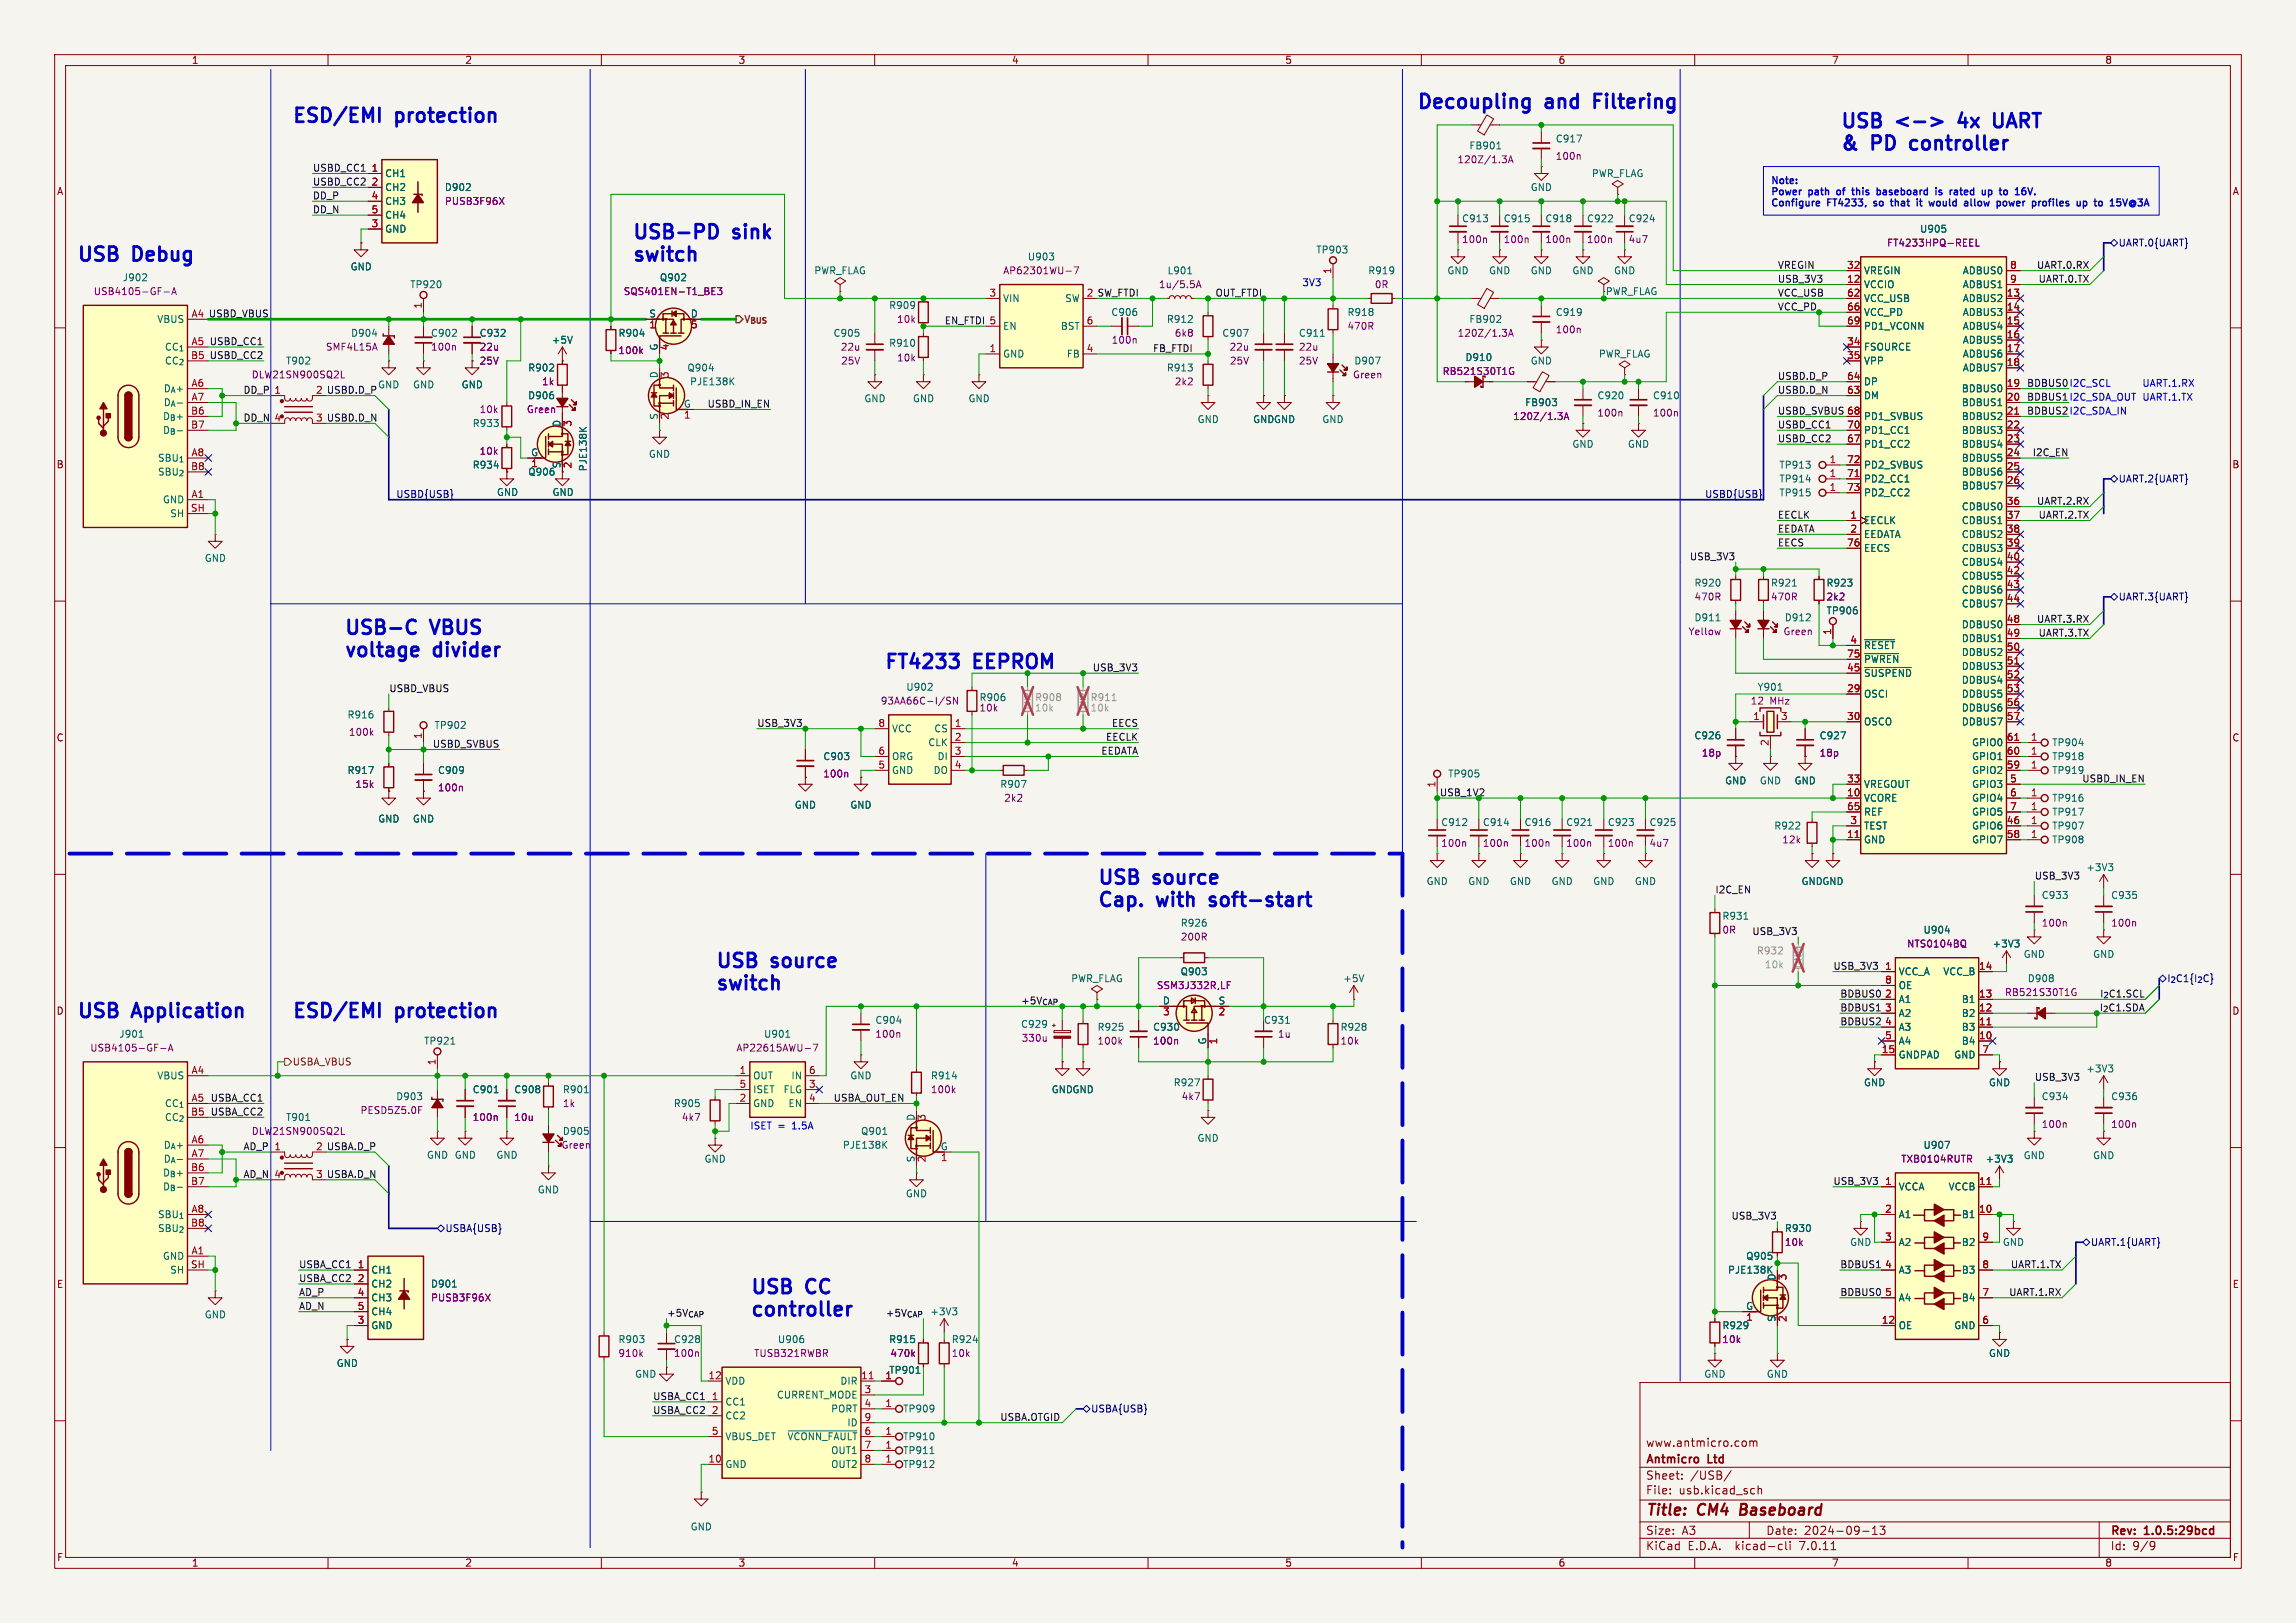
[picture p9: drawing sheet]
<svg xmlns="http://www.w3.org/2000/svg" width="420mm" height="297mm" viewBox="0 0 420 297" stroke-linecap="round" stroke-linejoin="round" font-family="sans-serif">
<defs><g id="words">
<g font-size="3.5" fill="#0000c2">
<text x="53.3" y="22.6">ESD/EMI</text>
<text x="72.6" y="22.6">protection</text>
<text x="259.1" y="20.1">Decoupling</text>
<text x="283" y="20.1">and</text>
<text x="292.8" y="20.1">Filtering</text>
<text x="336.5" y="23.6">USB</text>
<text x="347.1" y="23.6">&lt;-&gt;</text>
<text x="359.5" y="23.6">4x</text>
<text x="366.9" y="23.6">UART</text>
<text x="336.5" y="27.7">&amp;</text>
<text x="342.6" y="27.7">PD</text>
<text x="350.7" y="27.7">controller</text>
<text x="115.6" y="43.9">USB-PD</text>
<text x="134.4" y="43.9">sink</text>
<text x="14" y="48">USB</text>
<text x="24.5" y="48">Debug</text>
<text x="115.6" y="48">switch</text>
<text x="62.9" y="116.3">USB-C</text>
<text x="79.1" y="116.3">VBUS</text>
<text x="62.9" y="120.4">voltage</text>
<text x="79.6" y="120.4">divider</text>
<text x="161.7" y="122.6">FT4233</text>
<text x="200.7" y="162">USB</text>
<text x="200.7" y="166.1">Cap.</text>
<text x="211.2" y="162">source</text>
<text x="212" y="166.1">with</text>
<text x="222.5" y="166.1">soft-start</text>
<text x="130.8" y="177.3">USB</text>
<text x="141.4" y="177.3">source</text>
<text x="130.8" y="181.4">switch</text>
<text x="14" y="186.4">USB</text>
<text x="24.5" y="186.4">Application</text>
<text x="53.3" y="186.4">ESD/EMI</text>
<text x="72.6" y="186.4">protection</text>
<text x="137.2" y="237">USB</text>
<text x="147.7" y="237">CC</text>
<text x="137.2" y="241.1">controller</text>
</g>
<text font-size="3.5" fill="#009600" x="178.4" y="122.6">EEPROM</text>
<g font-size="2.8" fill="#840000">
<text x="301" y="277.9">Title:</text>
<text x="310.6" y="277.9">CM4</text>
<text x="319.2" y="277.9">Baseboard</text>
</g>
<g font-size="2.1" fill="#840000">
<text x="301" y="268.2">Antmicro</text>
<text x="301" y="265">www.antmicro.com</text>
<text x="312.5" y="268.2">Ltd</text>
<text x="301" y="273.7">File:</text>
<text x="301" y="271">Sheet:</text>
<text x="307.1" y="273.7">usb.kicad_sch</text>
<text x="309.2" y="271">/USB/</text>
<text x="301" y="281.1">Size:</text>
<text x="307.6" y="281.1">A3</text>
<text x="323" y="281.1">Date:</text>
<text x="330" y="281.1">2024-09-13</text>
<text x="386" y="281.3">Rev:</text>
<text x="392.4" y="281.3">1.0.5:29bcd</text>
<text x="301" y="283.9">KiCad</text>
<text x="308.7" y="283.9">E.D.A.</text>
<text x="317.6" y="283.9">kicad-cli</text>
<text x="329.5" y="283.9">7.0.11</text>
<text x="386" y="283.9">Id:</text>
<text x="390.1" y="283.9">9/9</text>
</g>
<g font-size="1.8" fill="#840000">
<text x="35" y="11.9">1</text>
<text x="85" y="11.9">2</text>
<text x="135" y="11.9">3</text>
<text x="185" y="11.9">4</text>
<text x="235" y="11.9">5</text>
<text x="285" y="11.9">6</text>
<text x="335" y="11.9">7</text>
<text x="385" y="11.9">8</text>
<text x="10.3" y="35.9">A</text>
<text x="408.3" y="35.9">A</text>
<text x="10.3" y="85.9">B</text>
<text x="408.2" y="85.9">B</text>
<text x="10.3" y="135.9">C</text>
<text x="408.2" y="135.9">C</text>
<text x="10.3" y="185.9">D</text>
<text x="408.2" y="185.9">D</text>
<text x="10.3" y="235.9">E</text>
<text x="408.3" y="235.9">E</text>
<text x="10.3" y="285.9">F</text>
<text x="35" y="286.9">1</text>
<text x="85" y="286.9">2</text>
<text x="135" y="286.9">3</text>
<text x="185" y="286.9">4</text>
<text x="235" y="286.9">5</text>
<text x="285" y="286.9">6</text>
<text x="335" y="286.9">7</text>
<text x="385" y="286.9">8</text>
<text x="408.3" y="285.9">F</text>
</g>
<g font-size="1.8" fill="#006464">
<text x="268.7" y="27.5">FB901</text>
<text x="284.5" y="26.3">C917</text>
<text x="70.4" y="32.6">CH1</text>
<text x="70.4" y="35.2">CH2</text>
<text x="81.3" y="35.2">D902</text>
<text x="279.9" y="35.2">GND</text>
<text x="291.1" y="32.6">PWR_FLAG</text>
<text x="70.4" y="37.7">CH3</text>
<text x="70.4" y="40.2">CH4</text>
<text x="267.3" y="40.9">C913</text>
<text x="275" y="40.9">C915</text>
<text x="282.6" y="40.9">C918</text>
<text x="290.2" y="40.9">C922</text>
<text x="297.8" y="40.9">C924</text>
<text x="70.4" y="42.8">GND</text>
<text x="187.9" y="47.9">U903</text>
<text x="240.7" y="46.6">TP903</text>
<text x="351.1" y="42.8">U905</text>
<text x="22.4" y="51.7">J902</text>
<text x="64" y="49.7">GND</text>
<text x="74.9" y="52.9">TP920</text>
<text x="120.6" y="51.7">Q902</text>
<text x="148.9" y="50.4">PWR_FLAG</text>
<text x="213.5" y="50.4">L901</text>
<text x="250.2" y="50.4">R919</text>
<text x="264.7" y="50.4">GND</text>
<text x="272.3" y="50.4">GND</text>
<text x="279.9" y="50.4">GND</text>
<text x="287.5" y="50.4">GND</text>
<text x="295.1" y="50.4">GND</text>
<text x="340.9" y="52.9">VCCIO</text>
<text x="340.9" y="50.4">VREGIN</text>
<text x="358.9" y="50.4">ADBUS0</text>
<text x="358.9" y="52.9">ADBUS1</text>
<text x="28.7" y="59.3">VBUS</text>
<text x="118.7" y="58.2">S</text>
<text x="126.3" y="58.2">D</text>
<text x="162.5" y="56.7">R909</text>
<text x="183.4" y="55.5">VIN</text>
<text x="194.7" y="55.5">SW</text>
<text x="203.2" y="58">C906</text>
<text x="213.3" y="59.3">R912</text>
<text x="246.4" y="58">R918</text>
<text x="268.7" y="59.3">FB902</text>
<text x="284.5" y="58">C919</text>
<text x="340.9" y="55.5">VCC_USB</text>
<text x="340.9" y="58">VCC_PD</text>
<text x="358.9" y="55.5">ADBUS2</text>
<text x="358.9" y="58">ADBUS3</text>
<text x="64.1" y="61.8">D904</text>
<text x="78.7" y="61.8">C902</text>
<text x="87.6" y="61.8">C932</text>
<text x="100.8" y="63.1">+5V</text>
<text x="113" y="61.8">R904</text>
<text x="120.4" y="64.2" transform="rotate(-90 120.4 64.2)">G</text>
<text x="152.4" y="61.8">C905</text>
<text x="162.5" y="63.6">R910</text>
<text x="183.4" y="65.6">GND</text>
<text x="183.4" y="60.6">EN</text>
<text x="194" y="60.6">BST</text>
<text x="195.1" y="65.6">FB</text>
<text x="223.5" y="61.8">C907</text>
<text x="237.5" y="61.8">C911</text>
<text x="292.4" y="65.6">PWR_FLAG</text>
<text x="340.9" y="64.4">FSOURCE</text>
<text x="340.9" y="60.6">PD1_VCONN</text>
<text x="358.9" y="60.6">ADBUS4</text>
<text x="358.9" y="63.1">ADBUS5</text>
<text x="358.9" y="65.6">ADBUS6</text>
<text x="29.9" y="72">D_{A}+</text>
<text x="30" y="66.9">CC_{2}</text>
<text x="52.2" y="66.9">T902</text>
<text x="75.5" y="71.3">GND</text>
<text x="84.3" y="71.3">GND</text>
<text x="96.5" y="68.2">R902</text>
<text x="120.4" y="69.3" transform="rotate(-90 120.4 69.3)">D</text>
<text x="125.6" y="68.2">Q904</text>
<text x="126.1" y="70.7">PJE138K</text>
<text x="213.3" y="68.2">R913</text>
<text x="247.6" y="66.9">D907</text>
<text x="268" y="66.3">D910</text>
<text x="279.9" y="66.9">GND</text>
<text x="340.9" y="66.9">VPP</text>
<text x="340.9" y="70.7">DP</text>
<text x="358.8" y="72">BDBUS0</text>
<text x="358.9" y="68.2">ADBUS7</text>
<text x="29.7" y="77.1">D_{B}+</text>
<text x="29.9" y="74.5">D_{A}-</text>
<text x="96.5" y="73.3">D906</text>
<text x="120.4" y="76.9" transform="rotate(-90 120.4 76.9)">S</text>
<text x="125" y="74.7">G</text>
<text x="158" y="73.8">GND</text>
<text x="166.9" y="73.8">GND</text>
<text x="177.1" y="73.8">GND</text>
<text x="219" y="77.6">GND</text>
<text x="229.1" y="77.6">GNDGND</text>
<text x="241.8" y="77.6">GND</text>
<text x="278.9" y="74.5">FB903</text>
<text x="292.1" y="73.3">C920</text>
<text x="302.3" y="73.3">C910</text>
<text x="340.9" y="73.3">DM</text>
<text x="340.9" y="77.1">PD1_SVBUS</text>
<text x="358.8" y="74.5">BDBUS1</text>
<text x="358.8" y="77.1">BDBUS2</text>
<text x="29.7" y="79.6">D_{B}-</text>
<text x="86.4" y="78.3">R933</text>
<text x="97.1" y="83.6">G</text>
<text x="102.6" y="78.2" transform="rotate(-90 102.6 78.2)">D</text>
<text x="118.6" y="84">GND</text>
<text x="287.5" y="82.1">GND</text>
<text x="297.7" y="82.1">GND</text>
<text x="340.9" y="82.1">PD1_CC2</text>
<text x="340.9" y="79.6">PD1_CC1</text>
<text x="358.8" y="79.6">BDBUS3</text>
<text x="358.8" y="82.1">BDBUS4</text>
<text x="28.8" y="84.7">SBU_{1}</text>
<text x="28.8" y="87.2">SBU_{2}</text>
<text x="86.4" y="86">R934</text>
<text x="96.5" y="87.2">Q906</text>
<text x="102.6" y="85.8" transform="rotate(-90 102.6 85.8)">S</text>
<text x="107.5" y="86.4" transform="rotate(-90 107.5 86.4)">PJE138K</text>
<text x="325.4" y="86">TP913</text>
<text x="325.4" y="88.5">TP914</text>
<text x="340.9" y="88.5">PD2_CC1</text>
<text x="340.9" y="86">PD2_SVBUS</text>
<text x="358.8" y="84.7">BDBUS5</text>
<text x="358.8" y="87.2">BDBUS6</text>
<text x="358.8" y="89.8">BDBUS7</text>
<text x="29.7" y="92.3">GND</text>
<text x="31" y="94.8">SH</text>
<text x="90.8" y="91">GND</text>
<text x="101" y="91">GND</text>
<text x="325.4" y="91">TP915</text>
<text x="340.9" y="91">PD2_CC2</text>
<text x="358.8" y="93.6">CDBUS0</text>
<text x="340.9" y="96.1">EECLK</text>
<text x="340.9" y="98.7">EEDATA</text>
<text x="340.9" y="101.2">EECS</text>
<text x="358.8" y="96.1">CDBUS1</text>
<text x="358.8" y="98.7">CDBUS2</text>
<text x="358.8" y="101.2">CDBUS3</text>
<text x="37.4" y="103">GND</text>
<text x="309.9" y="107.5">R920</text>
<text x="323.8" y="107.5">R921</text>
<text x="334" y="107.5">R923</text>
<text x="358.8" y="103.7">CDBUS4</text>
<text x="358.8" y="106.3">CDBUS5</text>
<text x="309.9" y="113.9">D911</text>
<text x="326.4" y="113.9">D912</text>
<text x="334" y="112.6">TP906</text>
<text x="358.8" y="108.8">CDBUS6</text>
<text x="358.8" y="111.4">CDBUS7</text>
<text x="340.9" y="119">~{RESET}</text>
<text x="358.8" y="115.2">DDBUS0</text>
<text x="358.8" y="117.7">DDBUS1</text>
<text x="340.9" y="124.1">~{SUSPEND}</text>
<text x="340.9" y="121.5">~{PWREN}</text>
<text x="358.8" y="120.2">DDBUS2</text>
<text x="358.8" y="122.8">DDBUS3</text>
<text x="358.8" y="125.3">DDBUS4</text>
<text x="63.5" y="131.7">R916</text>
<text x="165.7" y="126.6">U902</text>
<text x="179.1" y="128.5">R906</text>
<text x="321.4" y="126.6">Y901</text>
<text x="340.9" y="127.9">OSCI</text>
<text x="358.8" y="127.9">DDBUS5</text>
<text x="358.8" y="130.4">DDBUS6</text>
<text x="79.4" y="133.6">TP902</text>
<text x="163.1" y="134.2">VCC</text>
<text x="169.7" y="136.8">CLK</text>
<text x="170.8" y="134.2">CS</text>
<text x="309.8" y="135.5">C926</text>
<text x="332.8" y="135.5">C927</text>
<text x="340.9" y="132.9">OSCO</text>
<text x="358.8" y="132.9">DDBUS7</text>
<text x="360.6" y="136.8">GPIO0</text>
<text x="375.3" y="136.8">TP904</text>
<text x="63.5" y="141.8">R917</text>
<text x="80" y="141.8">C909</text>
<text x="150.5" y="139.3">C903</text>
<text x="163.1" y="141.8">GND</text>
<text x="163.1" y="139.3">ORG</text>
<text x="170.7" y="141.8">DO</text>
<text x="171.4" y="139.3">DI</text>
<text x="264.8" y="142.5">TP905</text>
<text x="315.5" y="143.7">GND</text>
<text x="321.8" y="143.7">GND</text>
<text x="328.2" y="143.7">GND</text>
<text x="360.6" y="141.8">GPIO2</text>
<text x="360.6" y="139.3">GPIO1</text>
<text x="375.3" y="141.8">TP919</text>
<text x="375.3" y="139.3">TP918</text>
<text x="145.3" y="148.2">GND</text>
<text x="155.4" y="148.2">GND</text>
<text x="182.9" y="144.4">R907</text>
<text x="340.9" y="146.9">VCORE</text>
<text x="340.9" y="144.4">VREGOUT</text>
<text x="340.9" y="149.5">REF</text>
<text x="360.6" y="144.4">GPIO3</text>
<text x="360.6" y="146.9">GPIO4</text>
<text x="360.6" y="149.5">GPIO5</text>
<text x="375.3" y="146.9">TP916</text>
<text x="375.3" y="149.5">TP917</text>
<text x="69.1" y="150.7">GND</text>
<text x="75.4" y="150.7">GND</text>
<text x="263.5" y="151.4">C912</text>
<text x="271.2" y="151.4">C914</text>
<text x="278.8" y="151.4">C916</text>
<text x="286.4" y="151.4">C921</text>
<text x="294" y="151.4">C923</text>
<text x="301.6" y="151.4">C925</text>
<text x="324.5" y="152">R922</text>
<text x="340.9" y="154.5">GND</text>
<text x="340.9" y="152">TEST</text>
<text x="360.6" y="152">GPIO6</text>
<text x="360.6" y="154.5">GPIO7</text>
<text x="375.3" y="154.5">TP908</text>
<text x="375.3" y="152">TP907</text>
<text x="381.5" y="159.6">+3V3</text>
<text x="260.9" y="162.2">GND</text>
<text x="268.5" y="162.2">GND</text>
<text x="276.1" y="162.2">GND</text>
<text x="283.7" y="162.2">GND</text>
<text x="291.3" y="162.2">GND</text>
<text x="299" y="162.2">GND</text>
<text x="329.4" y="162.2">GNDGND</text>
<text x="373.4" y="164.7">C933</text>
<text x="386.1" y="164.7">C935</text>
<text x="215.9" y="169.8">R926</text>
<text x="315" y="168.5">R931</text>
<text x="351.8" y="171">U904</text>
<text x="364.4" y="173.6">+3V3</text>
<text x="195.8" y="179.9">PWR_FLAG</text>
<text x="215.9" y="178.7">Q903</text>
<text x="245.6" y="179.9">+5V</text>
<text x="347.2" y="178.7">VCC_A</text>
<text x="355.4" y="178.7">VCC_B</text>
<text x="370.1" y="175.5">GND</text>
<text x="370.8" y="179.9">D908</text>
<text x="382.8" y="175.5">GND</text>
<text x="212.6" y="183.9">D</text>
<text x="222.8" y="183.9">S</text>
<text x="347.2" y="183.7">A1</text>
<text x="347.2" y="181.2">OE</text>
<text x="358.8" y="183.7">B1</text>
<text x="21.7" y="190.1">J901</text>
<text x="77.5" y="191.4">TP921</text>
<text x="139.7" y="190.1">U901</text>
<text x="160" y="187.6">C904</text>
<text x="186.7" y="188.3">C929</text>
<text x="200.7" y="188.8">R925</text>
<text x="210.8" y="188.8">C930</text>
<text x="220.7" y="191.2" transform="rotate(-90 220.7 191.2)">G</text>
<text x="231.1" y="187.6">C931</text>
<text x="245.1" y="188.8">R928</text>
<text x="347.2" y="186.3">A2</text>
<text x="347.2" y="188.8">A3</text>
<text x="347.2" y="191.4">A4</text>
<text x="358.8" y="191.4">B4</text>
<text x="358.8" y="188.8">B3</text>
<text x="358.8" y="186.3">B2</text>
<text x="28.7" y="197.7">VBUS</text>
<text x="137.7" y="197.7">OUT</text>
<text x="144.7" y="197.7">IN</text>
<text x="155.4" y="197.7">GND</text>
<text x="170.2" y="197.7">R914</text>
<text x="347.2" y="193.9">GNDPAD</text>
<text x="357.4" y="193.9">GND</text>
<text x="381.5" y="196.4">+3V3</text>
<text x="30" y="202.8">CC_{1}</text>
<text x="72.4" y="201.5">D903</text>
<text x="86.4" y="200.3">C901</text>
<text x="94" y="200.3">C908</text>
<text x="102.9" y="200.3">R901</text>
<text x="123.2" y="202.8">R905</text>
<text x="137.7" y="202.8">GND</text>
<text x="137.7" y="200.3">ISET</text>
<text x="143.2" y="200.3">FLG</text>
<text x="144.1" y="202.8">EN</text>
<text x="192.3" y="200.3">GNDGND</text>
<text x="214.6" y="199">R927</text>
<text x="340.9" y="199">GND</text>
<text x="363.7" y="199">GND</text>
<text x="373.4" y="201.5">C934</text>
<text x="386.1" y="201.5">C936</text>
<text x="30" y="205.3">CC_{2}</text>
<text x="52.2" y="205.3">T901</text>
<text x="102.9" y="207.9">D905</text>
<text x="157.4" y="207.9">Q901</text>
<text x="167.4" y="205.2" transform="rotate(-90 167.4 205.2)">D</text>
<text x="218.9" y="209.1">GND</text>
<text x="29.7" y="215.5">D_{B}+</text>
<text x="29.9" y="210.4">D_{A}+</text>
<text x="29.9" y="213">D_{A}-</text>
<text x="78" y="212.2">GND GND</text>
<text x="90.7" y="212.2">GND</text>
<text x="128.8" y="213">GND</text>
<text x="154.1" y="210.4">PJE138K</text>
<text x="167.4" y="212.8" transform="rotate(-90 167.4 212.8)">S</text>
<text x="172" y="210.6">G</text>
<text x="351.8" y="210.4">U907</text>
<text x="363.1" y="213">+3V3</text>
<text x="370.1" y="212.3">GND</text>
<text x="382.8" y="212.3">GND</text>
<text x="29.7" y="218">D_{B}-</text>
<text x="98.3" y="218.6">GND</text>
<text x="165.6" y="219.3">GND</text>
<text x="347.2" y="218">VCCA</text>
<text x="356.3" y="218">VCCB</text>
<text x="28.8" y="223.1">SBU_{1}</text>
<text x="28.8" y="225.7">SBU_{2}</text>
<text x="326.4" y="225.7">R930</text>
<text x="347.2" y="223.1">A1</text>
<text x="358.8" y="223.1">B1</text>
<text x="29.7" y="230.7">GND</text>
<text x="31" y="233.3">SH</text>
<text x="67.8" y="233.3">CH1</text>
<text x="316" y="233.3">PJE138K</text>
<text x="319.3" y="230.7">Q905</text>
<text x="338.3" y="228.2">GND</text>
<text x="347.2" y="228.2">A2</text>
<text x="347.2" y="233.3">A3</text>
<text x="358.8" y="233.3">B3</text>
<text x="358.8" y="228.2">B2</text>
<text x="366.3" y="228.2">GND</text>
<text x="67.8" y="235.8">CH2</text>
<text x="67.8" y="238.4">CH3</text>
<text x="78.7" y="235.8">D901</text>
<text x="319.3" y="239.8">G</text>
<text x="324.9" y="234.4" transform="rotate(-90 324.9 234.4)">D</text>
<text x="347.2" y="238.4">A4</text>
<text x="358.8" y="238.4">B4</text>
<text x="37.4" y="241.4">GND</text>
<text x="67.8" y="243.4">GND</text>
<text x="67.8" y="240.9">CH4</text>
<text x="113" y="246">R903</text>
<text x="123.2" y="246">C928</text>
<text x="142.2" y="246">U906</text>
<text x="162.5" y="246">R915</text>
<text x="170.1" y="240.9">+3V3</text>
<text x="174" y="246">R924</text>
<text x="315" y="243.4">R929</text>
<text x="324.9" y="242" transform="rotate(-90 324.9 242)">S</text>
<text x="347.2" y="243.4">OE</text>
<text x="357.4" y="243.4">GND</text>
<text x="61.5" y="250.3">GND</text>
<text x="162.6" y="251.6">TP901</text>
<text x="363.7" y="248.5">GND</text>
<text x="116.1" y="252.3">GND</text>
<text x="132.6" y="257.4">CC1</text>
<text x="132.6" y="253.6">VDD</text>
<text x="142" y="256.1">CURRENT_MODE</text>
<text x="153.6" y="253.6">DIR</text>
<text x="311.7" y="252.3">GND</text>
<text x="323.1" y="252.3">GND</text>
<text x="132.6" y="259.9">CC2</text>
<text x="132.6" y="263.8">VBUS_DET</text>
<text x="143.9" y="263.8">~{VCONN_FAULT}</text>
<text x="151.9" y="258.7">PORT</text>
<text x="154.9" y="261.2">ID</text>
<text x="165.1" y="258.7">TP909</text>
<text x="165.1" y="263.8">TP910</text>
<text x="132.6" y="268.8">GND</text>
<text x="151.9" y="266.3">OUT1</text>
<text x="151.9" y="268.8">OUT2</text>
<text x="165.1" y="266.3">TP911</text>
<text x="165.1" y="268.8">TP912</text>
<text x="126.2" y="280.3">GND</text>
</g>
<g font-size="1.8" fill="#840084">
<text x="284.5" y="29.4">100n</text>
<text x="266.5" y="30.1">120Z/1.3A</text>
<text x="81.3" y="37.7">PUSB3F96X</text>
<text x="267.3" y="44.7">100n</text>
<text x="275" y="44.7">100n</text>
<text x="282.6" y="44.7">100n</text>
<text x="290.2" y="44.7">100n</text>
<text x="297.8" y="44.7">4u7</text>
<text x="345.1" y="45.3">FT4233HPQ-REEL</text>
<text x="183.4" y="50.4">AP62301WU-7</text>
<text x="211.9" y="52.9">1u/5.5A</text>
<text x="251.4" y="52.9">0R</text>
<text x="17" y="54.2">USB4105-GF-A</text>
<text x="114" y="54.2">SQS401EN-T1_BE3</text>
<text x="164" y="59.3">10k</text>
<text x="59.5" y="64.4">SMF4L15A</text>
<text x="78.7" y="64.4">100n</text>
<text x="87.6" y="64.4">22u</text>
<text x="113" y="65">100k</text>
<text x="153.7" y="64.4">22u</text>
<text x="203.3" y="63.1">100n</text>
<text x="214.8" y="61.8">6k8</text>
<text x="224.8" y="64.4">22u</text>
<text x="237.5" y="64.4">22u</text>
<text x="246.4" y="60.5">470R</text>
<text x="266.5" y="61.8">120Z/1.3A</text>
<text x="284.5" y="61.2">100n</text>
<text x="46" y="69.4">DLW21SN900SQ2L</text>
<text x="87.6" y="66.9">25V</text>
<text x="99.1" y="70.7">1k</text>
<text x="153.8" y="66.9">25V</text>
<text x="164" y="66.3">10k</text>
<text x="214.8" y="70.7">2k2</text>
<text x="224.9" y="66.9">25V</text>
<text x="237.5" y="66.9">25V</text>
<text x="247.4" y="69.4">Green</text>
<text x="263.8" y="68.8">RB521S30T1G</text>
<text x="87.6" y="75.8">10k</text>
<text x="96.3" y="75.8">Green</text>
<text x="276.7" y="77.1">120Z/1.3A</text>
<text x="292.1" y="76.4">100n</text>
<text x="302.3" y="76.4">100n</text>
<text x="87.6" y="83.4">10k</text>
<text x="309.9" y="110.1">470R</text>
<text x="323.8" y="110.1">470R</text>
<text x="334" y="110.1">2k2</text>
<text x="308.8" y="116.4">Yellow</text>
<text x="326.1" y="116.4">Green</text>
<text x="161" y="129.1">93AA66C-I/SN</text>
<text x="179.1" y="130.4">10k</text>
<text x="320.2" y="129.1">12</text>
<text x="323.7" y="129.1">MHz</text>
<text x="63.7" y="134.8">100k</text>
<text x="150.5" y="142.5">100n</text>
<text x="311.2" y="138.7">18p</text>
<text x="332.7" y="138.7">18p</text>
<text x="64.9" y="144.4">15k</text>
<text x="80" y="145">100n</text>
<text x="183.6" y="146.9">2k2</text>
<text x="263.5" y="155.2">100n</text>
<text x="271.1" y="155.2">100n</text>
<text x="278.8" y="155.2">100n</text>
<text x="286.4" y="155.2">100n</text>
<text x="294" y="155.2">100n</text>
<text x="301.6" y="155.2">4u7</text>
<text x="325.9" y="154.5">12k</text>
<text x="215.9" y="172.3">200R</text>
<text x="315" y="171">0R</text>
<text x="348.8" y="173.6">NTS0104BQ</text>
<text x="373.4" y="169.8">100n</text>
<text x="386.1" y="169.8">100n</text>
<text x="211.5" y="181.2">SSM3J332R,LF</text>
<text x="366.7" y="182.5">RB521S30T1G</text>
<text x="160" y="190.1">100n</text>
<text x="186.8" y="190.8">330u</text>
<text x="200.7" y="191.4">100k</text>
<text x="210.8" y="191.4">100n</text>
<text x="233.7" y="190.1">1u</text>
<text x="245.1" y="191.4">10k</text>
<text x="16.4" y="192.6">USB4105-GF-A</text>
<text x="134.6" y="192.6">AP22615AWU-7</text>
<text x="102.9" y="202.8">1k</text>
<text x="170.2" y="200.3">100k</text>
<text x="216.1" y="201.5">4k7</text>
<text x="46" y="207.9">DLW21SN900SQ2L</text>
<text x="65.8" y="204.1">PESD5Z5.0F</text>
<text x="86.4" y="205.3">100n</text>
<text x="94" y="205.3">10u</text>
<text x="124.6" y="205.3">4k7</text>
<text x="373.4" y="206.6">100n</text>
<text x="386.1" y="206.6">100n</text>
<text x="102.6" y="210.4">Green</text>
<text x="347.7" y="213">TXB0104RUTR</text>
<text x="326.4" y="228.2">10k</text>
<text x="78.7" y="238.3">PUSB3F96X</text>
<text x="315" y="246">10k</text>
<text x="113" y="248.5">910k</text>
<text x="123.2" y="248.5">100n</text>
<text x="137.8" y="248.5">TUSB321RWBR</text>
<text x="162.8" y="248.5">470k</text>
<text x="174" y="248.5">10k</text>
</g>
<g font-size="1.8" fill="#0f0f0f">
<text x="57.1" y="34">USBD_CC2</text>
<text x="57.1" y="31.5">USBD_CC1</text>
<text x="57.1" y="36.6">DD_P</text>
<text x="57.1" y="39.1">DD_N</text>
<text x="325.1" y="49.3">VREGIN</text>
<text x="325.1" y="51.8">USB_3V3</text>
<text x="372.5" y="49.3">UART.0.RX</text>
<text x="372.8" y="51.8">UART.0.TX</text>
<text x="34.9" y="58.2">A4 USBD_VBUS</text>
<text x="172.7" y="59.4">EN_FTDI 5</text>
<text x="198.7" y="54.4">2 SW_FTDI</text>
<text x="222.2" y="54.3">OUT_FTDI</text>
<text x="325.1" y="56.9">VCC_PD</text>
<text x="325.1" y="54.3">VCC_USB</text>
<text x="34.9" y="63.2">A5 USBD_CC1</text>
<text x="38.3" y="65.8">USBD_CC2</text>
<text x="210.8" y="64.5">FB_FTDI</text>
<text x="69.1" y="71.3">GND</text>
<text x="325.1" y="69.6">USBD.D_P</text>
<text x="44.4" y="72.1">DD_P</text>
<text x="44.4" y="77.2">DD_N</text>
<text x="57.7" y="72.1">2 USBD.D_P</text>
<text x="57.7" y="77.2">3 USBD.D_N</text>
<text x="129.3" y="74.7">USBD_IN_EN</text>
<text x="325.1" y="75.9">USBD_SVBUS 68</text>
<text x="325.1" y="72.1">USBD.D_N</text>
<text x="325.1" y="78.5">USBD_CC1</text>
<text x="325.1" y="81">USBD_CC2</text>
<text x="371.7" y="83.6">I2C_EN</text>
<text x="325.1" y="95">EECLK</text>
<text x="372.5" y="92.4">UART.2.RX</text>
<text x="372.8" y="95">UART.2.TX</text>
<text x="325.1" y="100.1">EECS</text>
<text x="325.1" y="97.5">EEDATA</text>
<text x="309" y="102.6">USB_3V3</text>
<text x="372.5" y="114">UART.3.RX</text>
<text x="372.8" y="116.6">UART.3.TX</text>
<text x="199.8" y="122.9">USB_3V3</text>
<text x="71.1" y="126.7">USBD_VBUS</text>
<text x="79.1" y="136.9">USBD_SVBUS</text>
<text x="138.4" y="133.1">USB_3V3</text>
<text x="202.2" y="135.6">EECLK</text>
<text x="203.3" y="133.1">EECS</text>
<text x="201.4" y="138.2">EEDATA</text>
<text x="380.8" y="143.2">USBD_IN_EN</text>
<text x="372.1" y="161">USB_3V3</text>
<text x="313.7" y="163.6">I2C_EN</text>
<text x="320.4" y="171.2">USB_3V3</text>
<text x="335.3" y="177.5">USB_3V3</text>
<text x="336.5" y="182.6">BDBUS0</text>
<text x="336.5" y="185.2">BDBUS1</text>
<text x="384" y="185.2">I_{2}C1.SDA</text>
<text x="384.1" y="182.6">I_{2}C1.SCL</text>
<text x="336.5" y="187.7">BDBUS2</text>
<text x="372.1" y="197.9">USB_3V3</text>
<text x="38.4" y="201.7">USBA_CC1</text>
<text x="152.4" y="201.7">USBA_OUT_EN</text>
<text x="38.4" y="204.2">USBA_CC2</text>
<text x="44.4" y="215.6">AD_N</text>
<text x="44.4" y="210.6">AD_P</text>
<text x="57.7" y="210.6">2 USBA.D_P</text>
<text x="57.7" y="215.6">3 USBA.D_N</text>
<text x="335.3" y="216.9">USB_3V3</text>
<text x="316.6" y="223.3">USB_3V3</text>
<text x="54.6" y="232.1">USBA_CC1</text>
<text x="336.5" y="232.1">BDBUS1</text>
<text x="367.7" y="232.1">UART.1.TX</text>
<text x="54.6" y="239.8">AD_N</text>
<text x="54.6" y="237.2">AD_P</text>
<text x="54.6" y="234.7">USBA_CC2</text>
<text x="336.5" y="237.2">BDBUS0</text>
<text x="367.4" y="237.2">UART.1.RX</text>
<text x="121.9" y="241">+5V_{CAP}</text>
<text x="161.9" y="241">+5V_{CAP}</text>
<text x="119.4" y="256.3">USBA_CC1</text>
<text x="119.4" y="258.8">USBA_CC2</text>
<text x="182.9" y="260.1">USBA.OTGID</text>
</g>
<g font-size="1.8" fill="#a90000">
<text x="67.9" y="31.5">1</text>
<text x="67.9" y="34">2</text>
<text x="67.9" y="41.7">3</text>
<text x="67.9" y="36.6">4</text>
<text x="67.9" y="39.1">5</text>
<text x="243.6" y="50.2" transform="rotate(-90 243.6 50.2)">1</text>
<text x="337.8" y="51.8">12</text>
<text x="337.8" y="49.3">32</text>
<text x="367.6" y="49.3">8</text>
<text x="367.6" y="51.8">9</text>
<text x="77.2" y="56.6" transform="rotate(-90 77.2 56.6)">1</text>
<text x="180.9" y="54.4">3</text>
<text x="198.7" y="59.4">6</text>
<text x="337.8" y="54.4">62</text>
<text x="337.8" y="56.9">66</text>
<text x="337.8" y="59.4">69</text>
<text x="367" y="54.4">13</text>
<text x="367" y="56.9">14</text>
<text x="367" y="59.4">15</text>
<text x="30" y="64.4">CC_{1}</text>
<text x="34.9" y="65.8">B5</text>
<text x="118.7" y="60.4">1</text>
<text x="122.6" y="64.2" transform="rotate(-90 122.6 64.2)">4</text>
<text x="126.3" y="60.4">5</text>
<text x="180.9" y="64.5">1</text>
<text x="198.7" y="64.5">4</text>
<text x="337.8" y="63.2">34</text>
<text x="337.8" y="65.8">35</text>
<text x="367" y="62">16</text>
<text x="367" y="64.5">17</text>
<text x="34.9" y="70.9">A6</text>
<text x="122.6" y="69.3" transform="rotate(-90 122.6 69.3)">3</text>
<text x="337.8" y="69.6">64</text>
<text x="367" y="67.1">18</text>
<text x="367" y="70.9">19</text>
<text x="34.9" y="75.9">B6</text>
<text x="34.9" y="73.4">A7</text>
<text x="50.1" y="72.1">1</text>
<text x="50.1" y="77.2">4</text>
<text x="122.6" y="76.9" transform="rotate(-90 122.6 76.9)">2</text>
<text x="125" y="76.9">1</text>
<text x="337.8" y="72.1">63</text>
<text x="337.8" y="75.9">68</text>
<text x="367" y="73.4">20</text>
<text x="367" y="75.9">21</text>
<text x="34.9" y="78.5">B7</text>
<text x="34.9" y="83.6">A8</text>
<text x="104.9" y="78.2" transform="rotate(-90 104.9 78.2)">3</text>
<text x="337.8" y="81">67</text>
<text x="337.8" y="78.5">70</text>
<text x="367" y="78.5">22</text>
<text x="367" y="81">23</text>
<text x="367" y="83.6">24</text>
<text x="34.9" y="86.1">B8</text>
<text x="97.1" y="85.8">1</text>
<text x="104.9" y="85.8" transform="rotate(-90 104.9 85.8)">2</text>
<text x="334.6" y="89.9">1</text>
<text x="334.6" y="84.8">1</text>
<text x="334.6" y="87.4">1</text>
<text x="337.8" y="87.4">71</text>
<text x="337.8" y="84.8">72</text>
<text x="337.8" y="89.9">73</text>
<text x="367" y="86.1">25</text>
<text x="367" y="88.6">26</text>
<text x="34.8" y="93.7">SH</text>
<text x="34.9" y="91.2">A1</text>
<text x="338.4" y="95">1</text>
<text x="367" y="92.5">36</text>
<text x="367" y="95">37</text>
<text x="337.8" y="100.1">76</text>
<text x="338.4" y="97.5">2</text>
<text x="367" y="97.5">38</text>
<text x="367" y="100.1">39</text>
<text x="367" y="102.6">40</text>
<text x="367" y="105.2">42</text>
<text x="367" y="107.7">43</text>
<text x="367" y="110.2">44</text>
<text x="335" y="116.3" transform="rotate(-90 335 116.3)">1</text>
<text x="338.4" y="117.9">4</text>
<text x="367" y="114">48</text>
<text x="367" y="116.6">49</text>
<text x="367" y="119.1">50</text>
<text x="337.8" y="122.9">45</text>
<text x="337.8" y="120.4">75</text>
<text x="367" y="121.7">51</text>
<text x="367" y="124.2">52</text>
<text x="320.6" y="131.8">1</text>
<text x="325.7" y="131.8">3</text>
<text x="337.8" y="126.7">29</text>
<text x="337.8" y="131.8">30</text>
<text x="367" y="126.7">53</text>
<text x="367" y="129.3">56</text>
<text x="367" y="131.8">57</text>
<text x="77.2" y="135.3" transform="rotate(-90 77.2 135.3)">1</text>
<text x="160.6" y="133.1">8</text>
<text x="174.6" y="133.1">1</text>
<text x="174.6" y="135.6">2</text>
<text x="323.6" y="136.6" transform="rotate(-90 323.6 136.6)">2</text>
<text x="367" y="135.6">61</text>
<text x="371.4" y="135.6">1</text>
<text x="160.6" y="140.7">5</text>
<text x="160.6" y="138.2">6</text>
<text x="174.6" y="138.2">3</text>
<text x="174.6" y="140.7">4</text>
<text x="337.8" y="143.3">33</text>
<text x="367" y="140.7">59</text>
<text x="367" y="138.2">60</text>
<text x="367.6" y="143.3">5</text>
<text x="371.4" y="140.7">1</text>
<text x="371.4" y="138.2">1</text>
<text x="262.6" y="144.2" transform="rotate(-90 262.6 144.2)">1</text>
<text x="337.8" y="145.8">10</text>
<text x="337.8" y="148.3">65</text>
<text x="367.6" y="145.8">6</text>
<text x="367.6" y="148.3">7</text>
<text x="371.4" y="145.8">1</text>
<text x="371.4" y="148.3">1</text>
<text x="337.8" y="153.4">11</text>
<text x="338.4" y="150.9">3</text>
<text x="367" y="150.9">46</text>
<text x="367" y="153.4">58</text>
<text x="371.4" y="153.4">1</text>
<text x="371.4" y="150.9">1</text>
<text x="344.7" y="177.5">1</text>
<text x="361.9" y="177.5">14</text>
<text x="344.7" y="182.6">2</text>
<text x="344.7" y="185.2">3</text>
<text x="344.7" y="180.1">8</text>
<text x="361.9" y="185.2">12</text>
<text x="361.9" y="182.6">13</text>
<text x="212.7" y="186.1">3</text>
<text x="222.8" y="186.1">2</text>
<text x="223" y="191.2" transform="rotate(-90 223 191.2)">1</text>
<text x="344.7" y="187.7">4</text>
<text x="344.7" y="190.2">5</text>
<text x="361.9" y="190.2">10</text>
<text x="361.9" y="187.7">11</text>
<text x="34.9" y="196.6">A4</text>
<text x="79.8" y="195" transform="rotate(-90 79.8 195)">1</text>
<text x="135.2" y="196.6">1</text>
<text x="147.9" y="196.6">6</text>
<text x="344.1" y="192.8">15</text>
<text x="362.5" y="192.8">7</text>
<text x="34.9" y="201.7">A5</text>
<text x="135.2" y="201.7">2</text>
<text x="135.2" y="199.1">5</text>
<text x="147.9" y="199.1">3</text>
<text x="147.9" y="201.7">4</text>
<text x="34.9" y="204.2">B5</text>
<text x="34.9" y="209.3">A6</text>
<text x="169.6" y="205.2" transform="rotate(-90 169.6 205.2)">3</text>
<text x="34.9" y="214.4">B6</text>
<text x="34.9" y="211.8">A7</text>
<text x="50.1" y="210.6">1</text>
<text x="50.1" y="215.6">4</text>
<text x="169.6" y="212.8" transform="rotate(-90 169.6 212.8)">2</text>
<text x="172" y="212.8">1</text>
<text x="34.9" y="216.9">B7</text>
<text x="34.9" y="222">A8</text>
<text x="344.7" y="216.9">1</text>
<text x="344.7" y="222">2</text>
<text x="361.9" y="222">10</text>
<text x="361.9" y="216.9">11</text>
<text x="34.9" y="224.5">B8</text>
<text x="344.7" y="227.1">3</text>
<text x="362.5" y="227.1">9</text>
<text x="34.8" y="232.2">SH</text>
<text x="34.9" y="229.6">A1</text>
<text x="65.3" y="232.2">1</text>
<text x="344.7" y="232.2">4</text>
<text x="362.5" y="232.2">8</text>
<text x="65.3" y="234.7">2</text>
<text x="65.3" y="237.2">4</text>
<text x="65.3" y="239.8">5</text>
<text x="327.1" y="234.4" transform="rotate(-90 327.1 234.4)">3</text>
<text x="344.7" y="237.2">5</text>
<text x="362.5" y="237.2">7</text>
<text x="65.3" y="242.3">3</text>
<text x="319.3" y="242">1</text>
<text x="327.1" y="242" transform="rotate(-90 327.1 242)">2</text>
<text x="344.1" y="242.3">12</text>
<text x="362.5" y="242.3">6</text>
<text x="129.5" y="252.5">12</text>
<text x="130.1" y="256.3">1</text>
<text x="157.4" y="252.5">11</text>
<text x="158" y="255">3</text>
<text x="158" y="257.6">4</text>
<text x="161.9" y="257.6">1</text>
<text x="161.9" y="252.5">1</text>
<text x="130.1" y="258.8">2</text>
<text x="130.1" y="262.6">5</text>
<text x="158" y="262.6">6</text>
<text x="158" y="260.1">9</text>
<text x="161.9" y="262.6">1</text>
<text x="129.5" y="267.7">10</text>
<text x="158" y="265.2">7</text>
<text x="158" y="267.7">8</text>
<text x="161.9" y="265.2">1</text>
<text x="161.9" y="267.7">1</text>
</g>
<g font-size="1.8" fill="#0000c2">
<text x="323.8" y="33.8">Note:</text>
<text x="323.8" y="35.8">Power</text>
<text x="330.9" y="35.8">path</text>
<text x="336.6" y="35.8">of</text>
<text x="339.9" y="35.8">this</text>
<text x="344.9" y="35.8">baseboard</text>
<text x="356.2" y="35.8">is</text>
<text x="359.3" y="35.8">rated</text>
<text x="365.7" y="35.8">up</text>
<text x="369.5" y="35.8">to</text>
<text x="323.8" y="37.9">Configure</text>
<text x="334.4" y="37.9">FT4233,</text>
<text x="343.4" y="37.9">so</text>
<text x="347" y="37.9">that</text>
<text x="352.2" y="37.9">it</text>
<text x="355.1" y="37.9">would</text>
<text x="362" y="37.9">allow</text>
<text x="368.4" y="37.9">power</text>
<text x="375.4" y="37.9">profiles</text>
<text x="384.1" y="37.9">up</text>
<text x="387.8" y="37.9">to</text>
<text x="391.2" y="37.9">15V@3A</text>
<text x="238.1" y="52.5">3V3</text>
<text x="370.7" y="70.9">BDBUS0 I2C_SCL</text>
<text x="391.8" y="70.9">UART.1.RX</text>
<text x="370.7" y="75.9">BDBUS2 I2C_SDA_IN</text>
<text x="370.7" y="73.4">BDBUS1 I2C_SDA_OUT</text>
<text x="391.8" y="73.4">UART.1.TX</text>
<text x="137.2" y="206.8">ISET =</text>
<text x="145" y="206.8">1.5A</text>
</g>
<g font-size="1.8" fill="#000084">
<text x="387.5" y="45.3">UART.0{UART}</text>
<text x="387.5" y="88.5">UART.2{UART}</text>
<text x="72.4" y="91.2">USBD{USB}</text>
<text x="311.8" y="91.2">USBD{USB}</text>
<text x="387.5" y="110.1">UART.3{UART}</text>
<text x="396.3" y="179.9">I_{2}C1{I_{2}C}</text>
<text x="81.4" y="225.7">USBA{USB}</text>
<text x="382.4" y="228.2">UART.1{UART}</text>
<text x="199.5" y="258.7">USBA{USB}</text>
</g>
<g font-size="1.8" fill="#725600">
<text x="136" y="59.4">V_{BUS}</text>
<text x="53.4" y="195.2">USBA_VBUS</text>
</g>
<g font-size="1.8" fill="#009600">
<text x="293.6" y="54.2">PWR_FLAG</text>
<text x="263.3" y="145.8">USB_1V2</text>
<text x="186.7" y="183.9">+5V_{CAP}</text>
</g>
<g font-size="1.8" fill="#9c9b98">
<text x="189.2" y="130.4">10k</text>
<text x="199.4" y="130.4">10k</text>
<text x="322.7" y="177.4">10k</text>
<text x="329.8" y="177.3" transform="rotate(-90 329.8 177.3)">DNP</text>
</g>
<g font-size="1.8" fill="#939391">
<text x="189.2" y="128.5">R908</text>
<text x="199.4" y="128.5">R911</text>
<text x="321.3" y="174.9">R932</text>
</g>
<g font-size="1.4" fill="#9c9b98">
<text x="188.7" y="129.9" transform="rotate(-90 188.7 129.9)">DNP</text>
<text x="198.8" y="129.9" transform="rotate(-90 198.8 129.9)">DNP</text>
</g>
</g></defs>
<path d="M0 0h420v297h-420z" fill="#f5f4ef" stroke="#f5f4ef" stroke-width=".18"/>
<g fill="none" stroke="#840000" stroke-width=".18">
<path d="M10 10h400v277h-400zM12 12h396v273h-396zM60 10v2M110 10v2M160 10v2M210 10v2M260 10v2M310 10v2M360 10v2M10 60h2M66 44.5v1.2h1.3l-1.3 1.3-1.2-1.3h1.2M66 44.5h.1"/>
<path d="M71.1 59.7v1.9M77.5 54.6v2.6M408 60h2M71.1 66v1.3h-1.3l1.3 1.3 1.3-1.3h-1.3M71.1 66h.1M71.1 62.9v1.9M10 110h2M408 110h2M10 160h2M157.5 142.2v1.3h1.2l-1.2 1.3-1.3-1.3h1.3M157.5 142.2h.1M408 160h2"/>
<path d="M10 210h2M408 210h2M10 260h2M300 253h108v32h-108zM408 260h2M300 278.5h108M300 274.5h108M300 268.5h108M305.5 273.2v.2M305.5 272.5v.1M307.7 270.5v.2M307.7 269.8v.1"/>
<path d="M316.7 269.1l-1.3 1.9M319.2 263.7l.2 .3v.4l-.2 .3M320 278.5v3M320.1 263.8l.4-.1 .2 .2M320.1 263.7v1M320.7 263.9l.2-.2 .4 .1 .1 .9M320.7 263.9v.8M320.8 272.4l.1 .1M320.9 273.3l-.1 .1M321.6 271.9v1.5M321.6 272.5l.2-.1 .4 .1v.9M342.5 279.7l.4-.4v1.5"/>
<path d="M343.9 279.3h.9l-.5 .6 .4 .1v.6l-.2 .2h-.4l-.2-.2M384 278.5v6.5M60 285v2M110 285v2M160 285v2M210 285v2M260 285v2M300 281.5h108M310 285v2M325.6 282.6l.4 .1M326 283.5l-.4 .1M326.7 282.1v1.3l.2 .2"/>
<path d="M327.4 282.1v.1M327.4 282.6v1M334.9 283.6h.9M340.7 280.2h1.2M342.5 280.8h.9M360 285v2M393.6 282.1l.5 .1a.99 .99 0 0 1-.4 1.4h-.3M394.2 282.7l-.3 .3h-.3"/>
</g>
<path d="M404.3 279.9h.6M404.9 279.3v1.5M404.3 280.7h.6" fill="none" stroke="#840000" stroke-width=".3"/>
<path d="M318.5 275.2l-.2 2h.7" fill="none" stroke="#840000" stroke-width=".4"/>
<g fill="none" stroke="#840000" stroke-width=".25">
<path d="M70.1 61.1v.4h2v.3"/>
<circle cx="77.5" cy="54" r=".63"/>
</g>
<path d="M71.1 61.5l1 1.5h-2z" fill="#840000" stroke="#840000" stroke-width=".25"/>
<path d="M68.1 61.1h.8" fill="none" stroke="#006464" stroke-width=".18"/>
<path d="M68.6 62.8l.4 1.3" fill="none" stroke="#840084" stroke-width=".18"/>
<g fill="#ffffc2">
<path d="M170.2 209.7v.5z"/>
<path d="M170.2 209.2v.5z"/>
<path d="M170.2 208.3v.5z"/>
<path d="M170.2 207.8v.5z"/>
<path d="M170.2 206.4v1z"/>
</g>
<path d="M167.6 209.7h2.6" fill="none" stroke="#ffffc2" stroke-width=".18"/>
<path d="M166.1 207.8h1z" fill="#ffffc2"/>
<g fill="#ffffc2" stroke="#ffffc2" stroke-width=".18">
<path d="M323.2 130.2h1.3v3.8h-1.3z"/>
<path d="M137.2 194.3h10.1v10.2h-10.1z"/>
<circle cx="168.9" cy="208.3" r="3.3"/>
<circle cx="167.6" cy="210.2" r=".13"/>
<circle cx="167.6" cy="209.7" r=".13"/>
<circle cx="167.6" cy="206.4" r=".13"/>
</g>
<g fill="none" stroke="#840000" stroke-width=".25">
<path d="M321.9 134v.6h3.9v-.6M321.9 130.2v-.7h3.9v.7M322.6 130.8v2.6M323.2 130.2h1.3v3.8h-1.3zM325.1 130.8v2.6M137.2 194.3h10.1v10.2h-10.1zM166.8 196.2h1.7v3.8h-1.7zM166.1 207.8h1M167.6 204.5v2.4h2.6M167.6 209.7h2.6M167.8 206.4h-1.2v3.8h1.2M170.2 208.3h-2.6v3.8"/>
<path d="M170.2 206.4v1M170.2 207.8v1M170.2 209.2v1M170.7 206.9v3.9h2"/>
<circle cx="77.5" cy="132.7" r=".63"/>
<circle cx="374" cy="135.9" r=".63"/>
<circle cx="374" cy="138.4" r=".63"/>
<circle cx="374" cy="141" r=".63"/>
<circle cx="167.6" cy="210.2" r=".13"/>
<circle cx="167.6" cy="209.7" r=".13"/>
<circle cx="167.6" cy="206.4" r=".13"/>
<circle cx="168.9" cy="208.3" r="3.3"/>
</g>
<g fill="#840000" stroke="#840000" stroke-width=".25">
<path d="M169.4 207.8l.8 .5-.8 .5z"/>
<path d="M166.6 207.8l.5 .7h-1z"/>
</g>
<g fill="none" stroke="#840000" stroke-width=".18">
<path d="M77.5 133.4v2.5M317.5 138.4v1.3h1.3l-1.3 1.3-1.3-1.3h1.3M317.5 138.4h.1M320 132.1h2.6M323.8 138.4v1.3h1.3l-1.3 1.3-1.2-1.3h1.2M323.8 138.4h.1M323.8 134.6v2.6M325.1 132.1h2.6M330.2 138.4v1.3h1.3l-1.3 1.3-1.3-1.3h1.3M330.2 138.4h.1M330.2 133.4v2M330.2 136.4v2"/>
<path d="M370.8 135.9h2.6M370.8 138.4h2.6M147.3 142.2v1.3h1.3l-1.3 1.3-1.3-1.3h1.3M147.3 142.2h.1M370.8 141h2.6M134.6 196.9h2.6M134.6 199.4h2.6M147.3 196.9h2.6M147.3 199.4h2.6M157.5 193v1.3h1.2l-1.2 1.3-1.3-1.3h1.3M157.5 193h.1M167.6 195.6v.6"/>
<path d="M134.6 201.9h2.6M147.3 201.9h2.6M167.6 214.6v1.3h-1.2l1.2 1.3 1.3-1.3h-1.3M167.6 214.6h.1M167.6 200v.7M167.6 203.2v2.5M167.6 210.8v2.6M171.4 210.8h2.6"/>
</g>
<path d="M325.2 126.3h.8M336.7 133.9h.9l-.6 1.3M380.3 136h.8M143.8 189.8h.7M174.2 197h.8M161.5 207.6h.7M161.7 209.4l.5 .7M162.2 208.9l-.7 .7" fill="none" stroke="#006464" stroke-width=".18"/>
<path d="M147.3 191.9h1M148.7 191.1h.9l-.6 1.2M174.3 199.5l.4 .5M174.7 199.1l-.5 .5" fill="none" stroke="#840084" stroke-width=".18"/>
<path d="M322.6 130.8v2.6M325.1 130.8v2.6" fill="none" stroke="#ffffc2" stroke-width=".18"/>
<path d="M328.7 135.4h3" fill="none" stroke="#840000" stroke-width=".3"/>
<path d="M328.7 136.4h3" fill="none" stroke="#840000" stroke-width=".33"/>
<g fill="#ffffc2">
<path d="M123.2 73.8v.5z"/>
<path d="M123.2 73.3v.5z"/>
<path d="M123.2 72.4v.5z"/>
<path d="M123.2 71.9v.5z"/>
<path d="M123.2 70.5v1z"/>
</g>
<path d="M120.6 73.8h2.6" fill="none" stroke="#ffffc2" stroke-width=".18"/>
<path d="M119.1 71.9h1z" fill="#ffffc2"/>
<g fill="#ffffc2" stroke="#ffffc2" stroke-width=".18">
<circle cx="121.9" cy="72.4" r="3.3"/>
<circle cx="120.6" cy="74.3" r=".13"/>
<circle cx="120.6" cy="73.8" r=".13"/>
<circle cx="120.6" cy="70.5" r=".13"/>
</g>
<g fill="none" stroke="#840000" stroke-width=".25">
<path d="M101.9 74.4h2M102 66.7h1.8v3.8h-1.8zM104.1 74l1.1 1.1v-.6v.6h-.6h.6M104.5 73.2l.9 .8v-.5v.5h-.5h.5M119.1 71.9h1M120.6 68.6v2.4h2.6M120.6 73.8h2.6M120.8 70.5h-1.2v3.8h1.2M123.2 72.4h-2.6v3.8M123.2 70.5v1M123.2 71.9v1M123.2 73.3v1"/>
<path d="M123.7 71v3.9h2"/>
<circle cx="120.6" cy="70.5" r=".13"/>
<circle cx="120.6" cy="73.8" r=".13"/>
<circle cx="120.6" cy="74.3" r=".13"/>
<circle cx="121.9" cy="72.4" r="3.3"/>
</g>
<g fill="#840000" stroke="#840000" stroke-width=".25">
<path d="M122.4 71.9l.8 .5-.8 .5z"/>
<path d="M119.6 71.9l.5 .7h-1z"/>
<path d="M101.9 72.9h2l-1 1.5z"/>
</g>
<path d="M102.9 66v.7M102.9 70.5v2.5M102.9 74.3v1.9M120.6 78.7v1.3h-1.2l1.2 1.3 1.3-1.3h-1.3M120.6 78.7h.1M120.6 67.3v2.6M120.6 74.9v2.6M124.5 74.9h2.5" fill="none" stroke="#840000" stroke-width=".18"/>
<path d="M133.7 69.7l.6 .7M134.3 69.2l-.8 .7" fill="none" stroke="#006464" stroke-width=".18"/>
<path d="M102.9 63.5l-.8 1.3z" fill="#ffffc2"/>
<path d="M102.9 63.5v2.5" fill="none" stroke="#ffffc2" stroke-width=".18"/>
<path d="M102.9 63.5l.7 1.3z" fill="#ffffc2"/>
<path d="M111.8 59.7v.6M102.9 66h.1M102.9 63.5l-.8 1.3M102.9 63.5v2.5M102.9 63.5l.7 1.3M111.8 64.1v.7M92.7 81.3v.6M92.7 85.7v.7" fill="none" stroke="#840000" stroke-width=".18"/>
<path d="M104.7 61.5l-.4 1.3M117.1 61.1h.8M90.4 85.2h.8" fill="none" stroke="#006464" stroke-width=".18"/>
<path d="M110.9 60.3h1.7v3.8h-1.7zM91.8 81.9h1.8v3.8h-1.8z" fill="none" stroke="#840000" stroke-width=".25"/>
<path d="M117.2 64.2l.3 .5M117.5 63.9l-.4 .5" fill="none" stroke="#840084" stroke-width=".18"/>
<g fill="#ffffc2">
<path d="M100.3 82.7v.5z"/>
<path d="M100.3 82.2v.5z"/>
<path d="M100.3 81.3v.5z"/>
<path d="M100.3 80.8v.5z"/>
<path d="M100.3 79.4v1z"/>
</g>
<path d="M100.3 82.7h2.6" fill="none" stroke="#ffffc2" stroke-width=".18"/>
<path d="M103.4 80.8h1z" fill="#ffffc2"/>
<g fill="#ffffc2" stroke="#ffffc2" stroke-width=".18">
<circle cx="101.6" cy="81.3" r="3.3"/>
<circle cx="102.9" cy="83.2" r=".13"/>
<circle cx="102.9" cy="82.7" r=".13"/>
<circle cx="102.9" cy="79.4" r=".13"/>
</g>
<g fill="none" stroke="#840000" stroke-width=".25">
<path d="M99.8 79.9v3.9h-2M100.3 79.4v1M102.7 79.4h1.2v3.8h-1.2M102.9 77.5v2.4h-2.6M100.3 81.3h2.6v3.8M100.3 80.8v1M100.3 82.2v1M100.3 82.7h2.6M103.4 80.8h1"/>
<circle cx="102.9" cy="79.4" r=".13"/>
<circle cx="101.6" cy="81.3" r="3.3"/>
<circle cx="102.9" cy="82.7" r=".13"/>
<circle cx="102.9" cy="83.2" r=".13"/>
</g>
<g fill="#840000" stroke="#840000" stroke-width=".25">
<path d="M100.3 81.3l.8-.5v1z"/>
<path d="M103.9 80.8l.5 .7h-1z"/>
</g>
<path d="M102.9 76.2v2.5M96.5 83.8h2.6M102.9 83.8v2.6" fill="none" stroke="#840000" stroke-width=".18"/>
<path d="M106 78.2l.7 .7M107.3 78.2l-.8 .5" fill="none" stroke="#006464" stroke-width=".18"/>
<g fill="#ffffc2">
<path d="M322.6 238.9v.5z"/>
<path d="M322.6 238.4v.5z"/>
<path d="M322.6 237.5v.5z"/>
<path d="M322.6 237v.5z"/>
<path d="M322.6 235.6v1z"/>
</g>
<path d="M322.6 238.9h2.5" fill="none" stroke="#ffffc2" stroke-width=".18"/>
<path d="M325.6 237h1z" fill="#ffffc2"/>
<g fill="#ffffc2" stroke="#ffffc2" stroke-width=".18">
<path d="M162.6 130.8h11.4v12.7h-11.4z"/>
<path d="M67.3 229.9h10.2v15.2h-10.2z"/>
<path d="M69.8 29.2h10.2v15.3h-10.2z"/>
<circle cx="323.8" cy="237.5" r="3.3"/>
<circle cx="325.1" cy="239.4" r=".13"/>
<circle cx="325.1" cy="238.9" r=".13"/>
<circle cx="325.1" cy="235.6" r=".13"/>
</g>
<g fill="none" stroke="#840000" stroke-width=".25">
<path d="M69.8 29.2h10.2v15.3h-10.2zM75.7 35.6h1.5v.2M76.5 33.3v5.6M243 56.5h1.7v3.8h-1.7zM250.8 53.7h3.8v1.8h-3.8zM52.1 74.4h5M52.1 75.4h5M168 61.6h1.8v3.8h-1.8zM242.8 68.1h2.1M245.1 67.7l1 1v-.5v.5h-.5h.5M245.5 66.8l.9 .9v-.5v.5h-.5h.5M162.6 130.8h11.4v12.7h-11.4z"/>
<path d="M183.5 140.1h3.8v1.8h-3.8zM312.8 167h1.8v3.8h-1.8zM197.2 187.3h1.8v3.8h-1.8zM67.3 229.9h10.2v15.2h-10.2zM73.2 236.2h1.5v.3M73.9 233.9v5.6M322.1 236.1v3.9h-2.1M322.6 237.5h2.5v3.8M322.6 235.6v1M322.6 237v1M322.6 238.4v1M322.6 238.9h2.5"/>
<path d="M324.2 225.4h1.8v3.8h-1.8zM325 235.6h1.1v3.8h-1.1M325.1 233.7v2.4h-2.5M325.6 237h1M171.8 245.7h1.8v3.9h-1.8zM312.8 241.9h1.8v3.8h-1.8z"/>
<circle cx="323.8" cy="237.5" r="3.3"/>
<circle cx="325.1" cy="239.4" r=".13"/>
<circle cx="325.1" cy="235.6" r=".13"/>
<circle cx="325.1" cy="238.9" r=".13"/>
<circle cx="164.5" cy="257.8" r=".63"/>
<circle cx="164.5" cy="265.4" r=".63"/>
<circle cx="164.5" cy="262.9" r=".63"/>
<circle cx="164.5" cy="268" r=".63"/>
</g>
<g fill="#840000" stroke="#840000" stroke-width=".25">
<path d="M322.6 237.5l.7-.5v1z"/>
<path d="M326.1 237l.5 .7h-1z"/>
<path d="M242.8 66.5h2.1l-1.1 1.6z"/>
<path d="M73.9 236.2l1 1.5h-2z"/>
<path d="M76.5 35.6l1 1.5h-2.1z"/>
<circle cx="51.6" cy="76.2" r=".25"/>
<circle cx="51.6" cy="73.4" r=".25"/>
</g>
<g fill="none" stroke="#840000" stroke-width=".18">
<path d="M67.3 31.8h2.5M67.3 34.3h2.5M67.3 36.8h2.5M67.3 39.4h2.5M67.3 41.9h2.5M243.8 55.9v.6M250.2 54.6h.6M254.6 54.6h.7M281.9 55.9v2M281.9 58.9v2.1M49.5 72.4h2.6v.7l.5 .3 .3-.1 .2-.4 .1 .3 .3 .2 .4-.1 .2-.4 .1 .3 .3 .2 .4-.1 .2-.4 .2 .4 .5 .1 .2-.2 .1-.3 .2 .4 .4 .1 .3-.2 .1-.3M49.5 77.5h2.6v-.8l.5-.2 .4 .1 .1 .4 .1-.4 .3-.1 .4 .1 .2 .4 .1-.3 .2-.2 .5 .1 .2 .4 .2-.4 .4-.1 .3 .2 .1 .3 .2-.4 .4-.1 .4 .3v.7h2.6"/>
<path d="M168.9 61v.6M168.9 65.4v.6M221 72.4v1.3h1.2l-1.2 1.2-1.3-1.2h1.3M221 72.4h.1M231.1 72.4v1.3h1.3l-1.3 1.2-1.2-1.2h1.2M231.1 72.4h.1M234.9 72.4v1.3h1.3l-1.3 1.2-1.2-1.2h1.2M234.9 72.4h.1M243.8 72.4v1.3h-1.2l1.2 1.2 1.3-1.2h-1.3M243.8 72.4h.1M243.8 60.3v.7M243.8 64.8v1.9"/>
<path d="M243.8 67.9v2M279.4 69.9h1.7M281.9 62.2v1.3h1.3l-1.3 1.3-1.2-1.3h1.2M281.9 62.2h.1M282.1 68l1.3 .7-1.7 3-1.3-.7zM282.7 69.9h1.8M289.6 77.5v1.2h1.2l-1.2 1.3-1.3-1.3h1.3M289.6 77.5h.1M289.6 71.1v2.1M289.6 74.2v2M102.9 86.4v1.2h1.2l-1.2 1.3-1.3-1.3h1.3M102.9 86.4h.1"/>
<path d="M147.3 137.2v2M160 133.4h2.6M160 138.4h2.6M174 133.4h2.5M174 135.9h2.5M174 138.4h2.5M147.3 140.2v2M160 141h2.6M174 141h2.5M182.9 141h.6M187.3 141h.7M270.5 149.9v2"/>
<path d="M270.5 152.9v2M293.4 149.9v2M293.4 152.9v2M301 149.9v2M301 152.9v2M313.7 166.4v.6M313.7 170.8v.7M157.5 185.4v2.1M157.5 188.5v2M198.1 186.7v.6M198.1 191.1v.7M208.3 186.7v2"/>
<path d="M208.3 189.7v2.1M342.9 194.3v1.3h-1.3l1.3 1.3 1.3-1.3h-1.3M342.9 194.3h.1M384.8 196.9v2.5M384.8 196.9l-.8 1.2M384.8 196.9l.8 1.2M384.8 207v1.3h1.3l-1.3 1.3-1.3-1.3h1.3M384.8 207h.1M384.8 200.7v2M384.8 203.7v2M64.8 232.4h2.5M64.8 234.9h2.5"/>
<path d="M64.8 237.5h2.5M325.1 224.8v.6M325.1 229.2v.7M325.1 232.4v2.5M64.8 240h2.5M64.8 242.6h2.5M161.3 257.8h2.5M172.7 245.1v.6M172.7 249.6v.6M313.7 241.3v.6M313.7 245.7v.7M318.8 240h2.5"/>
<path d="M325.1 247.6v1.3h1.3l-1.3 1.3-1.3-1.3h1.3M325.1 247.6h.1M325.1 240v2.6M161.3 265.4h2.5M161.3 262.9h2.5M161.3 268h2.5"/>
</g>
<g fill="none" stroke="#006464" stroke-width=".18">
<path d="M251.6 65.3h.9l-.6 1.3M283.9 73h.8l-.4 .5M284.6 73.5l.1 .2-.1 .5M169.7 126.3h.8M170.5 125.2v.4M186.8 142.8h.9l-.6 1.3M275.2 150.7h.8M319 168.2h.7M164.1 186.9h.7M385.7 194.9h.8l-.5 .5M386.2 195.4l.3 .2v.3l-.3 .3M82.8 235.5h.7"/>
<path d="M323.6 232.3l.5 .7M324.1 231.7l-.7 .7M178 245.3h.8M170.1 266h.7"/>
</g>
<path d="M280.4 57.9h3.1M288 73.2h3.1M145.8 139.2h3M269 151.9h3M291.8 151.9h3.1M299.5 151.9h3M156 187.5h3M206.8 189.7h3M383.3 203.7h3" fill="none" stroke="#840000" stroke-width=".3"/>
<path d="M280.4 58.9h3.1M288 74.2h3.1M145.8 140.2h3M269 152.9h3M291.8 152.9h3.1M299.5 152.9h3M156 188.5h3M206.8 188.7h3M383.3 202.7h3" fill="none" stroke="#840000" stroke-width=".33"/>
<g fill="none" stroke="#840084" stroke-width=".18">
<path d="M91.4 36.1l.8 1.3M92.2 36.1l-.8 1.3M62.4 67.9v1.3h.6M285 75.5h.7l-.4 .5 .4 .1v.4l-.2 .3h-.4M286.1 76.8l.4-1.3 .5 1.3M286.2 76.4h.6M288.9 60.1l.2 .1v.7M296.5 75.3l.2 .2v.7M173.9 127.6h-.5l-.2 .1v.4l.5 .2 .2 .3-.3 .2h-.5M175.1 127.6v1.2l-.7-1.2v1.2M154.9 141.3l.2 .2v.7M275.5 154l.2 .2v.7"/>
<path d="M298.4 154l.2 .2v.7M164.4 189l.2 .2v.6M204.8 190.6l.4 .5M205.2 190.2l-.5 .5M215.2 190.2l.2 .2v.7M390.5 205.5l.2 .2v.6M88.8 236.8l.9 1.3M89.7 236.8l-.9 1.3"/>
</g>
<path d="M328 173.4h1.8v3.8h-1.8z" fill="none" stroke="#9c9b98" stroke-width=".25"/>
<path d="M328.9 172.7v.7M328.9 177.2v.6" fill="none" stroke="#9c9b98" stroke-width=".18"/>
<path d="M327.9 172.7l2 5.1M329.9 172.7l-2 5.1" fill="none" stroke="#eb3a3d" stroke-width=".46"/>
<g fill="#ffffc2">
<path d="M121.3 61h.5z"/>
<path d="M121.8 61h.5z"/>
<path d="M122.7 61h.5z"/>
<path d="M123.2 61h.5z"/>
<path d="M124.1 61h1z"/>
</g>
<path d="M121.8 58.4v2.6" fill="none" stroke="#ffffc2" stroke-width=".18"/>
<path d="M122.9 56.9v1z" fill="#ffffc2"/>
<g fill="#ffffc2" stroke="#ffffc2" stroke-width=".18">
<path d="M132.1 250.2h25.4v20.3h-25.4z"/>
<path d="M15.2 194.3h19.1v40.6h-19.1z"/>
<path d="M21.6 218.4h3.8a1.91 1.91 0 0 1-1.9 1.9 1.91 1.91 0 0 1-1.9-1.9z"/>
<path d="M22.9 218.4h1.2a.64 .64 0 0 1-.6 .7 .64 .64 0 0 1-.6-.7z"/>
<path d="M23 210.4a.64 .64 0 0 1 .7-.2 .64 .64 0 0 1 .4 .6h-1.2z"/>
<path d="M22.2 209.5a1.91 1.91 0 0 1 2-.4 1.91 1.91 0 0 1 1.2 1.7h-3.8l.2-.8z"/>
<circle cx="123.2" cy="59.7" r="3.3"/>
<circle cx="121.3" cy="58.4" r=".13"/>
<circle cx="121.8" cy="58.4" r=".13"/>
<circle cx="125.1" cy="58.4" r=".13"/>
</g>
<g fill="none" stroke="#840000" stroke-width=".25">
<path d="M119.4 58.4h3.8v2.6M121.3 58.5v-1.1h3.8v1.1M121.8 58.4v2.6M122.9 56.9v1M127 58.4h-2.4v2.6M121.3 61h1M122.7 61h1M124.1 61h1M124.6 61.5h-4v2M373 184.7v-.3h-.4v2h-.4v-.2M132.1 250.2h25.4v20.3h-25.4zM168 245.7h1.8v3.9h-1.8z"/>
<circle cx="121.3" cy="58.4" r=".13"/>
<circle cx="121.8" cy="58.4" r=".13"/>
<circle cx="123.2" cy="59.7" r="3.3"/>
<circle cx="125.1" cy="58.4" r=".13"/>
<circle cx="164.5" cy="252.7" r=".63"/>
</g>
<g fill="#840000" stroke="#840000" stroke-width=".25">
<path d="M123.2 58.7l.5 .7h-1z"/>
<path d="M122.9 57.4l.8-.5v1z"/>
<path d="M372.6 185.4l1.5-1v2z"/>
</g>
<g fill="none" stroke="#840000" stroke-width=".18">
<path d="M118.1 58.4h2.5M125.7 58.4h2.6M120.6 62.2v2.6M367 174v2.5M367 174l-.7 1.3M367 174l.8 1.3M372.1 170.2v1.3h1.3l-1.3 1.2-1.3-1.2h1.3M372.1 170.2h.1M370.8 185.4h1.9M374 185.4h1.9M372.1 207v1.3h1.3l-1.3 1.3-1.3-1.3h1.3M372.1 207h.1"/>
<path d="M372.1 200.7v2M372.1 203.7v2M129.5 252.7h2.6M129.5 256.5h2.6M129.5 259.1h2.6M157.5 252.7h2.5M157.5 255.3h2.5M157.5 257.8h2.5M161.3 252.7h2.5M168.9 245.1v.6M168.9 249.6v.6M172.7 241.3v2.5"/>
<path d="M172.7 241.3l-.7 1.3M172.7 241.3l.8 1.3M129.5 268h2.6M129.5 262.9h2.6M157.5 268h2.5M157.5 262.9h2.5M157.5 265.4h2.5M157.5 260.3h2.5"/>
</g>
<path d="M130.2 53.9h.6M130.2 52.6h.6M131.3 52.6h.7l-.4 .5 .4 .2v.5l-.2 .1-.5-.1M379.5 181.6h.3l-.1 .5-.3 .1-.3-.2M379.7 181l-.3-.1-.3 .2M377.8 205.5l.2 .2v.6M166.9 247.7l.4 .5M167.3 247.4l-.5 .5" fill="none" stroke="#840084" stroke-width=".18"/>
<path d="M368.5 172h.8l-.4 .5M369.1 172.5l.2 .3v.3l-.2 .2M377.4 200.8h.8M174.2 239.3h.8l-.4 .5M174.8 239.8l.2 .3v.3l-.2 .2M147 245v.6M167.6 251.3h.7M144.2 261.8h12.5" fill="none" stroke="#006464" stroke-width=".18"/>
<path d="M159 252.3h.7" fill="none" stroke="#a90000" stroke-width=".18"/>
<path d="M370.6 203.7h3" fill="none" stroke="#840000" stroke-width=".3"/>
<path d="M370.6 202.7h3" fill="none" stroke="#840000" stroke-width=".33"/>
<path d="M18.9 213.2v4.4M21.6 210.8v7.6M25.4 210.8v7.6" fill="none" stroke="#ffffc2" stroke-width=".18"/>
<g fill="#ffffc2">
<path d="M18 215.3l.9 1.5-.9-.9z"/>
<path d="M19.8 214.9v.6l-.9 .9z"/>
</g>
<g fill="none" stroke="#840000" stroke-width=".25">
<path d="M220.1 57.8h1.8v3.8h-1.8zM340.4 47h26.6v109.2h-26.6zM91.8 74.3h1.8v3.8h-1.8zM220.1 66.7h1.8v3.8h-1.8zM271.3 68.8v2.1h-.4v-.3M316.5 115.1h2M316.6 106h1.8v3.9h-1.8zM318.8 114.7l1 1v-.5v.5h-.5h.5M319.2 113.8l.8 .9v-.5v.5h-.5h.5M321.6 115.1h2M321.7 106h1.8v3.9h-1.8zM323.8 114.7l1.1 1v-.5v.5h-.5h.5"/>
<path d="M324.2 113.8l.9 .9v-.5v.5h-.5h.5M331.9 106h1.7v3.9h-1.7zM70.2 130.2h1.8v3.8h-1.8zM15.2 194.3h19.1v40.6h-19.1zM18 215.3v.6l.9 .9M18.9 213.2v4.4M19.8 214.9v.6l-.9 .9M22.2 209.5a1.91 1.91 0 0 1 2-.4 1.91 1.91 0 0 1 1.2 1.7v7.6a1.91 1.91 0 0 1-1.9 1.9 1.91 1.91 0 0 1-1.9-1.9v-7.7l.2-.7zM22.9 218.4a.64 .64 0 0 0 .6 .7 .64 .64 0 0 0 .6-.7M22.9 210.8a.64 .64 0 0 1 .6-.6 .64 .64 0 0 1 .6 .6M129.9 201.3h1.8v3.8h-1.8zM109.6 244.5h1.8v3.8h-1.8z"/>
<circle cx="335.3" cy="113.7" r=".63"/>
<circle cx="262.9" cy="141.6" r=".63"/>
<circle cx="374" cy="146" r=".63"/>
</g>
<g fill="#840000" stroke="#840000" stroke-width=".25">
<path d="M19.4 214.1h.8v.8h-.8z"/>
<path d="M22.9 218.4h1.2a.64 .64 0 0 1-.6 .7 .64 .64 0 0 1-.6-.7z"/>
<path d="M22.9 210.8h1.2v7.6h-1.2z"/>
<path d="M23 210.4a.64 .64 0 0 1 .7-.2 .64 .64 0 0 1 .4 .6h-1.2z"/>
<path d="M18.9 212.1l.7 1.1h-1.3z"/>
<path d="M321.6 113.5h2l-1 1.6z"/>
<path d="M269.7 68.8l1.6 1.1-1.6 1z"/>
<path d="M316.5 113.5h2l-1 1.6z"/>
<circle cx="18" cy="214.9" r=".28"/>
<circle cx="18.9" cy="217.7" r=".52"/>
</g>
<g fill="none" stroke="#840000" stroke-width=".18">
<path d="M77.5 59.7v2M86.4 59.7v2M203.2 59.7h2M206.2 59.7h2.1M221 57.2v.6M266.7 45.7v1.3h1.3l-1.3 1.3-1.3-1.3h1.3M266.7 45.7h.1M269.2 54.6h1.7M272 52.8l1.2 .7-1.7 2.9-1.2-.7zM272.6 54.6h1.7M337.8 54.6h2.6M337.8 59.7h2.6"/>
<path d="M337.8 52.1h2.6M337.8 57.2h2.6M337.8 49.5h2.6M367 54.6h2.6M367 59.7h2.6M367 52.1h2.6M367 57.2h2.6M367 49.5h2.6M77.5 66v1.3h1.2l-1.2 1.3-1.3-1.3h1.3M77.5 66h.1M77.5 62.7v2.1M86.4 66v1.3h1.2l-1.2 1.3-1.3-1.3h1.3"/>
<path d="M86.4 66h.1M86.4 62.7v2.1M92.7 73.7v.6M92.7 78.1v.6M221 61.6v.6M221 66v.7M221 70.5v.6M231.1 61v2M231.1 64v2M234.9 61v2M234.9 64v2M268 69.9h1.9"/>
<path d="M271.1 69.9h1.9M297.2 67.3l1-.6-1-.7-1 .7 1 .6v1.3M297.2 68.6h.1M299.7 77.5v1.2h1.3l-1.3 1.3-1.3-1.3h1.3M299.7 77.5h.1M299.7 71.1v2.1M299.7 74.2v2M337.8 69.9h2.6M337.8 76.2h2.6M337.8 78.7h2.6M337.8 63.5h2.6M337.8 66h2.6"/>
<path d="M337.8 72.4h2.6M367 62.2h2.6M367 64.8h2.6M367 67.3h2.6M367 71.1h2.6M367 73.7h2.6M367 76.2h2.6M367 78.7h2.6M92.7 86.4v1.2h1.3l-1.3 1.3-1.3-1.3h1.3M92.7 86.4h.1M337.8 95.3h2.6M337.8 97.8h2.6"/>
<path d="M337.8 81.3h2.6M337.8 87.6h2.6M337.8 85.1h2.6M337.8 90.2h2.6M340.4 94.6l1.2 .7-1.2 .6M367 95.3h2.6M367 97.8h2.6M367 81.3h2.6M367 83.8h2.6M367 86.4h2.6M367 88.9h2.6M367 92.7h2.6"/>
<path d="M317.5 105.4v.6M317.5 109.9v.6M317.5 111.8v1.9M317.5 114.9v1.9M322.6 105.4v.6M322.6 109.9v.6M322.6 111.8v1.9M322.6 114.9v1.9M332.7 105.4v.6M332.7 109.9v.6M335.3 114.3v2.5M337.8 100.3h2.6"/>
<path d="M337.8 118.1h2.6M367 100.3h2.6M367 102.9h2.6M367 105.4h2.6M367 108h2.6M367 110.5h2.6M367 114.3h2.6M367 116.8h2.6M367 119.4h2.6M71.1 129.5v.7M71.1 134v.6M337.8 127h2.6"/>
<path d="M337.8 132.1h2.6M337.8 123.2h2.6M337.8 120.7h2.6M367 127h2.6M367 132.1h2.6M367 121.9h2.6M367 124.5h2.6M367 129.5h2.6M367 138.4h2.6M367 135.9h2.6M262.9 156.2v1.3h1.3l-1.3 1.3-1.3-1.3h1.3M262.9 156.2h.1"/>
<path d="M262.9 142.2v2.6M262.9 149.9v2M262.9 152.9v2M270.5 156.2v1.3h1.3l-1.3 1.3-1.3-1.3h1.3M270.5 156.2h.1M278.1 156.2v1.3h1.3l-1.3 1.3-1.2-1.3h1.2M278.1 156.2h.1M285.7 156.2v1.3h1.3l-1.3 1.3-1.2-1.3h1.2M285.7 156.2h.1M293.4 156.2v1.3h1.2l-1.2 1.3-1.3-1.3h1.3M293.4 156.2h.1M301 156.2v1.3h1.3l-1.3 1.3-1.3-1.3h1.3"/>
<path d="M301 156.2h.1M337.8 146.1h2.6M337.8 153.7h2.6M337.8 151.1h2.6M337.8 143.5h2.6M337.8 148.6h2.6M367 146.1h2.6M367 153.7h2.6M367 151.1h2.6M367 143.5h2.6M367 141h2.6M367 148.6h2.6"/>
<path d="M370.8 146.1h2.6M384.8 170.2v1.3h1.3l-1.3 1.2-1.3-1.2h1.3M384.8 170.2h.1M384.8 163.8v2.1M384.8 166.9v2M34.3 196.9h3.8M192.5 187.7h.5M192.8 188.6h3v.4h-3zM192.8 187.4v.5M194.3 194.3v1.3h-1.3l1.3 1.3 1.3-1.3h-1.3M194.3 194.3h.1M194.3 186.7v1.8"/>
<path d="M194.3 189.9v1.9M198.1 194.3v1.3h-1.3l1.3 1.3 1.3-1.3h-1.3M198.1 194.3h.1M200.7 181.6l1-.6-1-.7-1.1 .7 1.1 .6v1.3M200.7 182.9h.1M365.8 194.3v1.3h1.2l-1.2 1.3-1.3-1.3h1.3M365.8 194.3h.1M34.3 201.9h3.8M34.3 209.6h3.8M34.3 212.1h3.8M34.3 204.5h3.8M34.3 214.6h3.8"/>
<path d="M34.3 217.2h3.8M130.8 208.3v1.3h1.3l-1.3 1.2-1.3-1.2h1.3M130.8 208.3h.1M130.8 200.7v.6M130.8 205.1v.6M34.3 229.9h3.8M34.3 222.2h3.8M34.3 224.8h3.8M34.3 232.4h3.8M340.4 223.5v1.3h-1.3l1.3 1.3 1.2-1.3h-1.2M340.4 223.5h.1M368.3 223.5v1.3h1.3l-1.3 1.3-1.3-1.3h1.3"/>
<path d="M368.3 223.5h.1M110.5 243.8v.7M110.5 248.3v.6M121.9 250.2v1.3h1.3l-1.3 1.2-1.3-1.2h1.3M121.9 250.2h.1M121.9 243.8v2.1M121.9 246.9v2M313.7 247.6v1.3h1.3l-1.3 1.3-1.3-1.3h1.3M313.7 247.6h.1M128.3 273v1.3h1.2l-1.2 1.3-1.3-1.3h1.3M128.3 273h.1"/>
</g>
<g fill="none" stroke="#006464" stroke-width=".18">
<path d="M274.4 57.8l.1 .2v.3l-.8 .7h.8M355.9 41.8v.6M227.5 60.3h.8l-.5 1.2M241.5 61.5h.8M348.5 79.3h.7M365.5 74.2h.7M348.5 88.2h.7M313.9 113.6h.7M327.9 107.3h.7M341.1 117.1h5.5M341.1 119.6h6.2M341.1 122.1h8.5"/>
<path d="M25.5 189.8h.7"/>
</g>
<g fill="none" stroke="#840084" stroke-width=".18">
<path d="M360.3 45h.6M360.3 43.8h.6M361.5 43.8v1.2h.6M83.1 63.2l.2 .2v.7M207.6 62l.2 .1v.7M274.8 60.3h.8l-.4 .5 .3 .1 .1 .4-.3 .2h-.3M276 61.5l.4-1.2 .4 1.2M276.1 61.2h.6M276.6 68h.3l-.1 .5h-.3l-.3-.2M276.8 67.3h-.3l-.3 .1M306.7 75.3l.1 .2v.7M314.7 115.3l-.3 .8"/>
<path d="M67.9 134.1l.3 .5M68.2 133.7l-.4 .5M267.9 154l.2 .2v.7M390.5 168.6l.2 .2v.7M29.4 191.9h1M30.8 192.3l.4-1.2 .4 1.2M30.9 192h.6M191.4 189.7v.8M191.4 190.4l-.2 .1M117.2 247.7l.3 .5M117.5 247.4l-.4 .5M127.6 247.4l.2 .2v.6"/>
</g>
<path d="M206.2 58.2v3M75.9 62.7h3.1M84.8 61.7h3.1M229.6 63h3.1M233.4 63h3.1M298.2 73.2h3M261.4 151.9h3M383.3 166.9h3M120.4 245.9h3" fill="none" stroke="#840000" stroke-width=".3"/>
<path d="M205.2 58.2v3M75.9 61.7h3.1M84.8 62.7h3.1M229.6 64h3.1M233.4 64h3.1M298.2 74.2h3M261.4 152.9h3M383.3 165.9h3M120.4 246.9h3" fill="none" stroke="#840000" stroke-width=".33"/>
<path d="M192.8 189.6h3v.4h-3z" fill="#840000" stroke="#840000" stroke-width=".18"/>
<path d="M340.4 47h26.6v109.2h-26.6z" fill="#ffffc2" stroke="#ffffc2" stroke-width=".18"/>
<path d="M368.5 75.8h.8M339.3 87.2h.8M368.5 121.5h.8M368.5 135.5h.8M339.3 153.3h.8" fill="none" stroke="#a90000" stroke-width=".18"/>
<path d="M247.6 180.3l-.7 1.3z" fill="#ffffc2"/>
<path d="M247.6 180.3v2.6" fill="none" stroke="#ffffc2" stroke-width=".18"/>
<path d="M247.6 180.3l.8 1.3z" fill="#ffffc2"/>
<path d="M231.1 186.7v2M231.1 189.7v2.1M243.8 186.7v.6M243.8 191.1v.7M247.6 182.9h.1M247.6 180.3l-.7 1.3M247.6 180.3v2.6M247.6 180.3l.8 1.3" fill="none" stroke="#840000" stroke-width=".18"/>
<path d="M249.5 178.4l-.5 1.2M235.2 187.3h.7" fill="none" stroke="#006464" stroke-width=".18"/>
<path d="M229.6 189.7h3.1" fill="none" stroke="#840000" stroke-width=".3"/>
<path d="M229.6 188.7h3.1" fill="none" stroke="#840000" stroke-width=".33"/>
<path d="M243 187.3h1.7v3.8h-1.7z" fill="none" stroke="#840000" stroke-width=".25"/>
<g fill="#ffffc2">
<path d="M219.8 186.7h.5z"/>
<path d="M219.3 186.7h.5z"/>
<path d="M218.4 186.7h.5z"/>
<path d="M217.9 186.7h.5z"/>
<path d="M216.5 186.7h1.1z"/>
</g>
<path d="M219.8 184.2v2.5" fill="none" stroke="#ffffc2" stroke-width=".18"/>
<g fill="#ffffc2">
<path d="M218.6 182.6v1z"/>
<path d="M218.4 184.2h3.8l-3.8 2.5z"/>
<path d="M214.6 184.2h2.4v2.5z"/>
<path d="M218.4 184.5l.5 .8h-1z"/>
<path d="M217.9 182.6l.8 .5-.8 .5z"/>
<path d="M216.5 183.1h3.8v1.2h-3.8z"/>
</g>
<g fill="#ffffc2" stroke="#ffffc2" stroke-width=".18">
<path d="M182.9 52.1h15.2v15.2h-15.2z"/>
<circle cx="218.4" cy="185.4" r="3.3"/>
<circle cx="220.3" cy="184.1" r=".13"/>
<circle cx="219.8" cy="184.1" r=".13"/>
<circle cx="216.5" cy="184.1" r=".13"/>
</g>
<g fill="none" stroke="#840000" stroke-width=".25">
<path d="M182.9 52.1h15.2v15.2h-15.2zM176.9 126.4h1.8v3.8h-1.8zM70.2 140.3h1.8v3.8h-1.8zM330.6 150.5h1.8v3.8h-1.8zM99.4 198.8h1.8v3.8h-1.8zM214.6 184.2h2.4v2.5M216.5 184.3v-1.2h3.8v1.2M216.5 186.7h1.1M217 187.2h4v2M217.9 182.6l.8 .5-.8 .5zM217.9 186.7h1M218.4 184.5l.5 .8h-1z"/>
<path d="M218.6 182.6v1M219.3 186.7h1M219.8 184.2v2.5M222.2 184.2h-3.8v2.5M52.1 212.9h5M52.1 213.9h5M79 200.8v.4h2v.3M99.3 209h2M101.6 208.7l1 1v-.5v.5h-.5h.5M102 207.8l.9 .9v-.5v.5h-.5h.5"/>
<circle cx="243.8" cy="47.6" r=".63"/>
<circle cx="333.4" cy="87.6" r=".63"/>
<circle cx="333.4" cy="85.1" r=".63"/>
<circle cx="333.4" cy="90.2" r=".63"/>
<circle cx="374" cy="153.7" r=".63"/>
<circle cx="80" cy="192.4" r=".63"/>
<circle cx="216.5" cy="184.1" r=".13"/>
<circle cx="218.4" cy="185.4" r="3.3"/>
<circle cx="219.8" cy="184.1" r=".13"/>
<circle cx="220.3" cy="184.1" r=".13"/>
</g>
<g fill="none" stroke="#840000" stroke-width=".18">
<path d="M269.2 22.9h1.7M272 21l1.2 .7-1.7 3-1.2-.7zM272.6 22.9h1.7M274.3 39.4v2M281.9 30.5v1.3h1.3l-1.3 1.2-1.2-1.2h1.2M281.9 30.5h.1M281.9 24.1v2.1M281.9 27.2v2M153.7 52.1l1-.7-1-.6-1 .6 1 .7v1.2M153.7 53.3h.1M180.3 54.6h2.6M180.3 59.7h2.6"/>
<path d="M198.1 59.7h2.6M213.4 54.6h.5l.1-.4 .4-.1 .3 .2 .2 .3 .1-.4 .4-.1 .4 .2 .1 .3 .2-.4 .3-.1 .4 .2 .1 .3 .2-.4 .3-.1 .4 .2 .1 .3h.5M243.8 48.3v2.5M274.3 42.4v2.1M281.9 45.7v1.3h1.3l-1.3 1.3-1.2-1.3h1.2M281.9 45.7h.1M293.4 52.1l1-.7-1-.6-1 .6 1 .7v1.2M160 68.6v1.3h1.3l-1.3 1.2-1.3-1.2h1.3M160 68.6h.1M160 61v2M160 64v2M179.1 68.6v1.3h1.2l-1.2 1.2-1.3-1.2h1.3"/>
<path d="M179.1 68.6h.1M180.3 64.8h2.6M198.1 64.8h2.6M39.4 97.8v1.3h1.2l-1.2 1.2-1.3-1.2h1.3M39.4 97.8h.1M334 90.2h2.5M334 85.1h2.5M334 87.6h2.5M71.1 139.7v.6M77.5 139.7v2M177.8 125.7v.7M177.8 130.2v.6"/>
<path d="M317.5 133.4v2M317.5 136.4v2M71.1 144.1v.7M77.5 144.8v1.3h1.2l-1.2 1.2-1.3-1.2h1.3M77.5 144.8h.1M77.5 142.7v2.1M285.7 149.9v2M285.7 152.9v2M331.5 156.2v1.3h1.2l-1.2 1.3-1.3-1.3h1.3M331.5 156.2h.1M331.5 149.9v.6M331.5 154.3v.6"/>
<path d="M335.3 156.2v1.3h1.2l-1.2 1.3-1.3-1.3h1.3M335.3 156.2h.1M370.8 153.7h2.6M372.1 163.8v2.1M372.1 166.9v2M384.8 160v2.6M384.8 160l-.8 1.3M384.8 160l.8 1.3M80 193v2.6M80 199.4v1.9M85.1 199.4v2M92.7 199.4v2"/>
<path d="M100.3 198.1v.7M212.1 184.2h2.5M221 189.2v2.6M222.2 184.2h2.6M49.5 210.8h2.6v.8l.5 .2 .3-.1 .2-.4 .1 .4 .3 .1 .4-.1 .2-.4 .1 .3 .3 .2 .4-.1 .2-.4 .2 .4 .5 .1 .2-.2 .1-.3 .2 .4 .4 .1 .3-.1 .1-.4M49.5 215.9h2.6v-.7l.5-.3 .4 .1 .1 .4 .1-.3 .3-.2 .4 .1 .2 .4 .1-.3 .2-.2 .5 .1 .2 .4 .2-.4 .4-.1 .3 .2 .1 .3 .2-.4 .4-.1 .4 .3v.7h2.6M80 207v1.3h1.3l-1.3 1.3-1.3-1.3h1.3M80 207h.1M80 202.6v1.9M85.1 207v1.3h1.3l-1.3 1.3-1.3-1.3h1.3M85.1 207h.1M85.1 202.4v2.1"/>
<path d="M92.7 207v1.3h1.3l-1.3 1.3-1.3-1.3h1.3M92.7 207h.1M92.7 202.4v2.1M100.3 213.4v1.2h-1.2l1.2 1.3 1.3-1.3h-1.3M100.3 213.4h.1M100.3 202.6v.6M100.3 205.7v1.9M100.3 208.9v1.9M39.4 236.2v1.3h1.2l-1.2 1.3-1.3-1.3h1.3M39.4 236.2h.1M63.5 245.1v1.3h1.3l-1.3 1.2-1.3-1.2h1.3M63.5 245.1h.1"/>
<path d="M365.8 243.8v1.3h1.2l-1.2 1.3-1.3-1.3h1.3M365.8 243.8h.1"/>
</g>
<g fill="none" stroke="#840084" stroke-width=".18">
<path d="M274.8 28.5h.8l-.5 .5 .4 .1 .1 .4-.3 .3h-.4M275.9 29.8l.4-1.3 .5 1.3M276 29.4h.6M288.9 28.3l.2 .2v.7M195 49.6h1M196.5 48.8h.8l-.5 1.3M218.8 52.6l.5-1.2 .4 1.2M219 52.3h.6M279.3 43.6l.2 .1v.7M84.4 143.9l.2 .2v.6M290.8 154l.2 .2v.7M224.5 179.6h.6"/>
<path d="M377.8 168.6l.2 .2v.7M224.5 180.3h.4M62.4 206.3v1.3h.6M76.6 203.1h.4M76.6 202.5h.6M90.8 204.2l.1 .2v.6"/>
</g>
<g fill="none" stroke="#006464" stroke-width=".18">
<path d="M273.8 27.2h.7M274 26.2l.2-.2v1.2M288.5 24.7h.8l-.5 1.3M192 46.3h.7l-.4 .5M192.7 46.9v.5M217.3 50.1h.7M330.4 87.8h.8M67.4 140.3h.9l-.6 1.2M290.4 151.1h.8M385.7 158.1h.8l-.5 .4M386.2 158.5l.3 .3v.3l-.3 .2M82.5 191.1h.7"/>
<path d="M90.4 200h.7M106.9 200h.7M55.9 205h.8"/>
</g>
<path d="M280.4 26.2h3.1M272.8 41.4h3M158.5 63h3M316 135.4h3M75.9 141.7h3.1M284.2 151.9h3.1M370.6 166.9h3M83.6 201.4h3M91.2 202.4h3" fill="none" stroke="#840000" stroke-width=".3"/>
<path d="M280.4 27.2h3.1M272.8 42.4h3M158.5 64h3M316 136.4h3M75.9 142.7h3.1M284.2 152.9h3.1M370.6 165.9h3M83.6 202.4h3M91.2 201.4h3" fill="none" stroke="#840000" stroke-width=".33"/>
<g fill="#840000" stroke="#840000" stroke-width=".25">
<path d="M80 201.2l1 1.5h-2z"/>
<path d="M99.3 207.5h2l-1 1.5z"/>
<circle cx="51.6" cy="214.6" r=".25"/>
<circle cx="51.6" cy="211.8" r=".25"/>
</g>
<path d="M187.1 126.4h1.7v3.8h-1.7zM197.2 126.4h1.8v3.8h-1.8z" fill="none" stroke="#9c9b98" stroke-width=".25"/>
<path d="M188 125.7v.7M188 130.2v.6M198.1 125.7v.7M198.1 130.2v.6" fill="none" stroke="#9c9b98" stroke-width=".18"/>
<path d="M203.4 128.2h.8" fill="none" stroke="#939391" stroke-width=".18"/>
<path d="M186.9 125.7l2.1 5.1M189 125.7l-2.1 5.1M197.1 125.7l2 5.1M199.1 125.7l-2 5.1" fill="none" stroke="#eb3a3d" stroke-width=".46"/>
<g fill="#ffffc2">
<path d="M352 236.6h1.8l-1.8 1z"/>
<path d="M352 231.5h1.8l-1.8 1z"/>
<path d="M352 226.4h1.8l-1.8 1.1z"/>
<path d="M352 221.4h1.8l-1.8 1z"/>
<path d="M355.6 238.6l1.8-1v1z"/>
<path d="M355.6 233.6l1.8-1.1v1.1z"/>
<path d="M355.6 228.5l1.8-1v1z"/>
<path d="M355.6 223.4l1.8-1v1z"/>
<path d="M350.3 237.6h1.7v1h1.8z"/>
<path d="M350.3 232.5h1.7v1.1h1.8z"/>
<path d="M350.3 227.5h1.7v1h1.8z"/>
<path d="M350 222.4h2v1h1.8z"/>
<path d="M355.6 236.6h1.8v1h1.2z"/>
<path d="M355.6 231.5h1.8v1h1.2z"/>
<path d="M355.6 226.4h1.8v1.1h1.2z"/>
<path d="M355.6 221.4h1.8v1h1.2z"/>
</g>
<g fill="#ffffc2" stroke="#ffffc2" stroke-width=".18">
<path d="M346.7 214.6h15.2v30.5h-15.2z"/>
<path d="M15.2 55.9h19.1v40.6h-19.1z"/>
<path d="M21.6 80h3.8a1.91 1.91 0 0 1-1.9 1.9 1.91 1.91 0 0 1-1.9-1.9z"/>
<path d="M22.9 80h1.2a.64 .64 0 0 1-.6 .6 .64 .64 0 0 1-.6-.6z"/>
<path d="M23 71.9a.64 .64 0 0 1 .7-.1 .64 .64 0 0 1 .4 .6h-1.2z"/>
<path d="M22.2 71a1.91 1.91 0 0 1 2-.4 1.91 1.91 0 0 1 1.2 1.8h-3.8l.2-.8z"/>
</g>
<g fill="none" stroke="#840000" stroke-width=".25">
<path d="M346.7 214.6h15.2v30.5h-15.2zM350 222.4h2v1h1.8M350.3 237.6h1.7v1h1.8M350.3 232.5h1.7v1.1h1.8M350.3 227.5h1.7v1h1.8M353.8 236.6h-1.8v1M353.8 231.5h-1.8v1M353.8 226.4h-1.8v1.1M353.8 221.4h-1.8v1M355.6 236.6h1.8v1h1.2M355.6 231.5h1.8v1h1.2M355.6 226.4h1.8v1.1h1.2"/>
<path d="M355.6 221.4h1.8v1h1.2M357.4 237.6v1h-1.8M357.4 232.5v1.1h-1.8M357.4 227.5v1h-1.8M357.4 222.4v1h-1.8"/>
<circle cx="374" cy="148.6" r=".63"/>
</g>
<g fill="#840000" stroke="#840000" stroke-width=".25">
<path d="M353.8 238.6l1.8-1v2z"/>
<path d="M353.8 233.6l1.8-1.1v2.1z"/>
<path d="M353.8 228.5l1.8-1v2z"/>
<path d="M353.8 223.4l1.8-1v2z"/>
<path d="M353.8 235.6l1.8 1-1.8 1z"/>
<path d="M353.8 230.5l1.8 1-1.8 1z"/>
<path d="M353.8 225.4l1.8 1-1.8 1.1z"/>
<path d="M353.8 220.3l1.8 1.1-1.8 1z"/>
</g>
<g fill="none" stroke="#840000" stroke-width=".18">
<path d="M168.9 68.6v1.3h1.3l-1.3 1.2-1.3-1.2h1.3M168.9 68.6h.1M370.8 148.6h2.6M344.2 217.2h2.5M361.9 217.2h2.6M344.2 222.2h2.5M344.2 227.3h2.5M344.2 232.4h2.5M344.2 237.5h2.5M361.9 222.2h2.6M361.9 227.3h2.6M361.9 232.4h2.6"/>
<path d="M361.9 237.5h2.6M344.2 242.6h2.5M361.9 242.6h2.6"/>
</g>
<path d="M363.5 216.8h.7" fill="none" stroke="#a90000" stroke-width=".18"/>
<path d="M380.2 147.9h.9l-.6 1.3M355.8 208.9h.8l-.5 1.2" fill="none" stroke="#006464" stroke-width=".18"/>
<path d="M360.2 212.1l.4 .6M360.4 211.4l.2 .2v.3l-.2 .2" fill="none" stroke="#840084" stroke-width=".18"/>
<path d="M18.9 74.8v4.3M21.6 72.4v7.6M25.4 72.4v7.6" fill="none" stroke="#ffffc2" stroke-width=".18"/>
<g fill="#ffffc2">
<path d="M18 76.8l.9 1.6-.9-.9z"/>
<path d="M19.8 76.5v.6l-.9 .9z"/>
</g>
<g fill="none" stroke="#840000" stroke-width=".25">
<path d="M15.2 55.9h19.1v40.6h-19.1zM168 55.2h1.8v3.9h-1.8zM18 76.8v.7l.9 .9M18.9 74.8v4.3M19.8 76.5v.6l-.9 .9M22.2 71a1.91 1.91 0 0 1 2-.4 1.91 1.91 0 0 1 1.2 1.8v7.6a1.91 1.91 0 0 1-1.9 1.9 1.91 1.91 0 0 1-1.9-1.9v-7.8l.2-.6zM22.9 72.4a.64 .64 0 0 1 .6-.6 .64 .64 0 0 1 .6 .6M22.9 80a.64 .64 0 0 0 .6 .6 .64 .64 0 0 0 .6-.6M216.5 174.4h3.8v1.7h-3.8zM346.7 175.3h15.2v20.3h-15.2zM220.1 197.5h1.8v3.8h-1.8z"/>
<circle cx="374" cy="151.1" r=".63"/>
</g>
<g fill="#840000" stroke="#840000" stroke-width=".25">
<path d="M19.4 75.7h.8v.8h-.8z"/>
<path d="M22.9 80h1.2a.64 .64 0 0 1-.6 .6 .64 .64 0 0 1-.6-.6z"/>
<path d="M22.9 72.4h1.2v7.6h-1.2z"/>
<path d="M23 71.9a.64 .64 0 0 1 .7-.1 .64 .64 0 0 1 .4 .6h-1.2z"/>
<path d="M18.9 73.7l.7 1.1h-1.3z"/>
<circle cx="18" cy="76.5" r=".28"/>
<circle cx="18.9" cy="79.2" r=".52"/>
</g>
<g fill="none" stroke="#840000" stroke-width=".18">
<path d="M67.3 31.8h2.5M67.3 34.3h2.5M67.3 36.8h2.5M67.3 39.4h2.5M266.7 39.4v2M281.9 39.4v2M289.6 39.4v2M295.9 34.3l1-.6-1-.7-1 .7 1 .6v1.3M295.9 35.6h.1M297.2 39.4v2M34.3 58.4h3.8M66 44.5h.1"/>
<path d="M67.3 41.9h2.5M86.4 59.7v2M111.8 59.7v.6M118.1 58.4h2.5M125.7 58.4h2.6M168.9 54.6v.6M168.9 59.1v.6M266.7 42.4v2.1M274.3 45.7v1.3h1.3l-1.3 1.3-1.3-1.3h1.3M274.3 45.7h.1M281.9 42.4v2.1M289.6 45.7v1.3h1.2l-1.2 1.3-1.3-1.3h1.3"/>
<path d="M289.6 45.7h.1M289.6 42.4v2.1M297.2 45.7v1.3h1.2l-1.2 1.3-1.3-1.3h1.3M297.2 45.7h.1M297.2 42.4v2.1M337.8 52.1h2.6M337.8 54.6h2.6M337.8 57.2h2.6M337.8 59.7h2.6M337.8 49.5h2.6M367 52.1h2.6M367 54.6h2.6"/>
<path d="M367 57.2h2.6M367 59.7h2.6M367 49.5h2.6M34.3 63.5h3.8M34.3 71.1h3.8M34.3 73.7h3.8M34.3 66h3.8M34.3 76.2h3.8M34.3 78.7h3.8M86.4 66h.1M86.4 62.7v2.1M102.9 66h.1"/>
<path d="M102.9 66v.7M102.9 70.5v1.3M102.9 75.6v3.1M111.8 64.1v.7M120.6 62.2v2.6M231.1 72.4h.1M234.9 72.4h.1M268 69.9h.6M272.4 69.9h.6M279.4 69.9h1.3M283.2 69.9h1.3M337.8 63.5h2.6"/>
<path d="M337.8 66h2.6M337.8 76.2h2.6M337.8 78.7h2.6M337.8 72.4h2.6M337.8 69.9h2.6M367 71.1h2.6M367 73.7h2.6M367 76.2h2.6M367 78.7h2.6M367 62.2h2.6M367 64.8h2.6M367 67.3h2.6"/>
<path d="M34.3 91.4h3.8M34.3 83.8h3.8M34.3 86.4h3.8M34.3 94h3.8M92.7 86.4h.1M92.7 81.3v.6M92.7 85.7v.7M96.5 83.8h2.6M102.9 86.4h.1M102.9 83.8v2.6M337.8 95.3h2.6M337.8 97.8h2.6"/>
<path d="M337.8 81.3h2.6M337.8 87.6h2.6M337.8 85.1h2.6M337.8 90.2h2.6M340.4 94.6l1.2 .7-1.2 .6M367 83.8h2.6M367 86.4h2.6M367 95.3h2.6M367 97.8h2.6M367 81.3h2.6M367 88.9h2.6M367 92.7h2.6"/>
<path d="M332.7 105.4v.6M332.7 109.9v.6M335.3 114.3v2.5M337.8 100.3h2.6M337.8 118.1h2.6M367 100.3h2.6M367 102.9h2.6M367 105.4h2.6M367 108h2.6M367 110.5h2.6M367 114.3h2.6M367 116.8h2.6"/>
<path d="M367 119.4h2.6M71.1 139.7v.6M77.5 139.7v2M147.3 137.2v2M317.5 138.4h.1M317.5 133.4v2M317.5 136.4v2M330.2 138.4h.1M330.2 133.4v2M330.2 136.4v2M337.8 127h2.6M337.8 132.1h2.6"/>
<path d="M337.8 123.2h2.6M337.8 120.7h2.6M367 127h2.6M367 132.1h2.6M367 121.9h2.6M367 124.5h2.6M367 129.5h2.6M367 138.4h2.6M367 135.9h2.6M71.1 144.8v1.3h1.3l-1.3 1.2-1.3-1.2h1.3M71.1 144.8h.1M71.1 144.1v.7"/>
<path d="M77.5 144.8h.1M77.5 142.7v2.1M147.3 142.2h.1M147.3 140.2v2M157.5 142.2h.1M278.1 149.9v2M278.1 152.9v2M331.5 156.2h.1M335.3 156.2h.1M337.8 151.1h2.6M337.8 146.1h2.6M337.8 153.7h2.6"/>
<path d="M337.8 143.5h2.6M337.8 148.6h2.6M367 151.1h2.6M367 146.1h2.6M367 153.7h2.6M367 143.5h2.6M367 141h2.6M367 148.6h2.6M370.8 151.1h2.6M215.9 175.3h.6M220.3 175.3h.7M344.2 177.8h2.5"/>
<path d="M361.9 177.8h2.6M85.1 199.4v2M92.7 199.4v2M194.3 194.3h.1M198.1 194.3h.1M208.3 186.7v2M208.3 189.7v2.1M212.1 184.2h2.5M221 189.2v2.6M221 196.9v.6M222.2 184.2h2.6M342.9 194.3h.1"/>
<path d="M344.2 190.5h2.5M344.2 188h2.5M344.2 185.4h2.5M344.2 182.9h2.5M344.2 193h2.5M344.2 180.3h2.5M361.9 190.5h2.6M361.9 188h2.6M361.9 185.4h2.6M361.9 182.9h2.6M361.9 193h2.6M365.8 194.3h.1"/>
<path d="M85.1 202.4v2.1M92.7 202.4v2.1M221 203.2v1.3h-1.3l1.3 1.2 1.2-1.2h-1.2M221 203.2h.1M221 201.3v.6M344.2 217.2h2.5M361.9 217.2h2.6M365.8 213.4v2.5M365.8 213.4l-.8 1.2M365.8 213.4l.7 1.2M64.8 232.4h2.5M64.8 234.9h2.5"/>
<path d="M64.8 237.5h2.5M325.1 224.8v.6M325.1 229.2v.7M325.1 232.4v2.5M344.2 232.4h2.5M344.2 237.5h2.5M344.2 222.2h2.5M344.2 227.3h2.5M361.9 232.4h2.6M361.9 237.5h2.6M361.9 222.2h2.6M361.9 227.3h2.6"/>
<path d="M63.5 245.1h.1M64.8 242.6h2.5M64.8 240h2.5M161.3 252.7h2.5M168.9 245.1v.6M168.9 249.6v.6M313.7 241.3v.6M313.7 245.7v.7M318.8 240h2.5M325.1 240v2.6M344.2 242.6h2.5M361.9 242.6h2.6"/>
<path d="M365.8 243.8h.1"/>
</g>
<g fill="none" stroke="#006464" stroke-width=".18">
<path d="M26.7 50.2l.1 .2v.3l-.8 .7h.8M301.9 40.2h.7M355.9 41.8v.6M104.7 61.5l-.4 1.3M106 78.2l.7 .7M107.3 78.2l-.8 .5M117.1 61.1h.8M283.9 73h.8l-.4 .5M284.6 73.5l.1 .2-.1 .5M348.5 79.3h.7M365.5 74.2h.7M90.4 85.2h.8"/>
<path d="M348.5 88.2h.7M341.1 117.1h5.5M341.1 119.6h6.2M336.7 133.9h.9l-.6 1.3M341.1 122.1h8.5M67.4 140.3h.9l-.6 1.2M380.2 150.4h.9l-.6 1.3M355.8 170.3h.8M368.5 172h.8l-.4 .5M369.1 172.5l.2 .3v.3l-.2 .2M90.4 200h.7M218.6 197.4h.8l-.5 1.3"/>
<path d="M355.8 208.9h.8l-.5 1.2M367.3 211.4h.8l-.5 .5M367.8 211.9l.3 .2v.3l-.3 .3M82.8 235.5h.7M323.6 232.3l.5 .7M324.1 231.7l-.7 .7M167.6 251.3h.7"/>
</g>
<g fill="none" stroke="#840084" stroke-width=".18">
<path d="M91.4 36.1l.8 1.3M92.2 36.1l-.8 1.3M30 53.4h1M31.4 53.9l.4-1.3 .5 1.3M31.5 53.6h.6M130.2 53.9h.6M130.2 52.6h.6M131.3 52.6h.7l-.4 .5 .4 .2v.5l-.2 .1-.5-.1M271.7 43.5l.2 .2v.7M287 43.5l.1 .2v.7M294.6 43.6l.2 .1v.7M360.3 45h.6"/>
<path d="M360.3 43.8h.6M361.5 43.8v1.2h.6M117.2 64.2l.3 .5M117.5 63.9l-.4 .5M276.6 68h.3l-.1 .5h-.3l-.3-.2M276.8 67.3h-.3l-.3 .1M285 75.5h.7l-.4 .5 .4 .1v.4l-.2 .3h-.4M286.1 76.8l.4-1.3 .5 1.3M286.2 76.4h.6M84.4 143.9l.2 .2v.6M154.9 141.3l.2 .2v.7M283.2 154l.1 .2v.7"/>
<path d="M224.5 179.6h.6M359.2 173.1l.2 .1M359.3 172l.1 .1a.91 .91 0 0 1 0 1.1M359.4 173.2l.2 .2M359.4 173.2l-.1 .1M215.2 190.2l.2 .2v.7M224.5 180.3h.4M90.8 204.2l.1 .2v.6M360.2 212.1l.4 .6M360.4 211.4l.2 .2v.3l-.2 .2M88.8 236.8l.9 1.3M89.7 236.8l-.9 1.3"/>
<path d="M166.9 247.7l.4 .5M167.3 247.4l-.5 .5"/>
</g>
<path d="M265.2 41.4h3M280.4 41.4h3.1M288 41.4h3.1M295.7 42.4h3M276.6 151.9h3.1" fill="none" stroke="#840000" stroke-width=".3"/>
<path d="M265.2 42.4h3M280.4 42.4h3.1M288 42.4h3.1M295.7 41.4h3M276.6 152.9h3.1" fill="none" stroke="#840000" stroke-width=".33"/>
<path d="M346.7 175.3h15.2v20.3h-15.2z" fill="#ffffc2" stroke="#ffffc2" stroke-width=".18"/>
<path d="M368.5 75.8h.8M339.3 87.2h.8M368.5 121.5h.8M368.5 135.5h.8M339.3 153.3h.8M363.5 187.5h.7M363.5 216.8h.7" fill="none" stroke="#a90000" stroke-width=".18"/>
<g fill="none" stroke="#000084" stroke-width=".18">
<path d="M369 59.1l1.2 1.2M369 54l1.2 1.2M369 56.5l1.2 1.3M370.2 59.1l-1.2 1.2M370.2 54l-1.2 1.2M370.2 56.5l-1.2 1.3M386.1 44.5l.6-.7 .6 .7-.6 .6zM337.2 62.9l1.2 1.2M337.2 65.4l1.2 1.2M338.4 62.9l-1.2 1.2M338.4 65.4l-1.2 1.2M369 66.7l1.2 1.2"/>
<path d="M369 78.1l1.2 1.2M369 64.2l1.2 1.2M369 61.6l1.2 1.2M370.2 66.7l-1.2 1.2M370.2 78.1l-1.2 1.2M370.2 64.2l-1.2 1.2M370.2 61.6l-1.2 1.2M37.5 83.2l1.2 1.2M37.5 85.8l1.2 1.2M38.7 83.2l-1.2 1.2M38.7 85.8l-1.2 1.2M82.7 90.4l.1 .1-.1 .2"/>
<path d="M322.1 90.4l.1 .1-.1 .2M369 97.2l1.2 1.2M369 80.7l1.2 1.2M369 85.8l1.2 1.2M369 88.3l1.2 1.2M369 99.7l1.2 1.2M370.2 97.2l-1.2 1.2M370.2 80.7l-1.2 1.2M370.2 85.8l-1.2 1.2M370.2 88.3l-1.2 1.2M370.2 99.7l-1.2 1.2M386.1 87.6l.6-.6 .6 .6-.6 .7z"/>
<path d="M369 118.8l1.2 1.2M369 107.3l1.2 1.3M369 109.9l1.2 1.2M369 104.8l1.2 1.2M369 102.3l1.2 1.2M370.2 118.8l-1.2 1.2M370.2 107.3l-1.2 1.3M370.2 109.9l-1.2 1.2M370.2 104.8l-1.2 1.2M370.2 102.3l-1.2 1.2M386.1 109.2l.6-.6 .6 .6-.6 .7zM369 126.4l1.2 1.2"/>
<path d="M369 123.9l1.2 1.2M369 131.5l1.2 1.2M369 128.9l1.2 1.2M369 121.3l1.2 1.2M370.2 126.4l-1.2 1.2M370.2 123.9l-1.2 1.2M370.2 131.5l-1.2 1.2M370.2 128.9l-1.2 1.2M370.2 121.3l-1.2 1.2M395 179.1l.6-.7 .6 .7-.6 .6zM149.3 198.8l1.2 1.2M150.5 198.8l-1.2 1.2"/>
<path d="M343.6 189.9l1.2 1.2M344.8 189.9l-1.2 1.2M363.9 189.9l1.2 1.2M365.1 189.9l-1.2 1.2M37.5 224.2l1.2 1.2M37.5 221.6l1.2 1.3M38.7 224.2l-1.2 1.2M38.7 221.6l-1.2 1.3M80 224.8l.6-.6 .7 .6-.7 .6zM91.5 224.8l.1 .1h-.1M381 227.3l.6-.6 .7 .6-.7 .7zM198.1 257.8l.7-.6 .6 .6-.6 .6z"/>
<path d="M209.6 257.8l.2 .1-.2 .1"/>
</g>
<path d="M134.6 57.8h.7l.6 .6-.6 .7h-.7z" fill="none" stroke="#725600" stroke-width=".25"/>
<path d="M52.1 193.7h.6l.6 .6-.6 .6h-.6z" fill="none" stroke="#725600" stroke-width=".18"/>
<path d="M343.2 185h.8M343.2 232h.8" fill="none" stroke="#0f0f0f" stroke-width=".18"/>
<g fill="none" stroke="#0000c2" stroke-width=".51">
<path d="M69.4 19.7v2.6M279 18l.7 .2M279.7 18v2.1l-.4 .5M279.7 19.6l-.7 .1M291.7 18.4h.9M292.9 17.2h-1.2v2.5M349.6 25.9l-.1 .2 .1 1M353.3 21.6l2 .7-2 .7M358.9 20.6l-.6 1.8h1.6M364.8 20.7v2.1l.1 .2 .4 .3 .7-.2M129.8 41a1.34 1.34 0 0 1 1.5 .9 1.34 1.34 0 0 1-.5 1.6l-1 .1M74.9 113.6a.89 .89 0 0 1 1.1 .1"/>
<path d="M76 115.7a.89 .89 0 0 1-1.1 .2M76.4 118.5l.1 .5-1.2 .2M173.7 119.7h1.6l-.8 .9M174.8 120.6l.5 .5v.6l-.5 .5M221.3 165.7l.3 .1M221.4 164.2l-.1 .3 .1 .3M238.9 164.1h.9M239.2 163.2v2.2l.1 .3 .5 .1M69.4 183.6v2.5M155 239v1.7M155.8 239a.65 .65 0 0 0-.8 .5"/>
</g>
<g fill="none" stroke="#0000c2" stroke-width=".25">
<path d="M332.7 36.8l.1 .3-.6 .2M332.8 37.6l-.1 .1M336.1 34.9v.6M338.7 34.8h.5M338.9 34.4v1.1l.3 .1M342.8 37.6l.1 .1M342.8 36.9v.3M343.5 34.8h.2l.3 .2-.1 .5-.4 .1M345.8 36.8h.5M346 37.5l.3 .2M351.1 36.8h.5M351.3 36.4v1.1l.3 .2"/>
<path d="M354.5 36.8l-.2 .3v.3l.2 .3M355.2 34.9l-.3-.1-.2 .2v.2l.5 .1v.3h-.5M358.5 34.8h.5M358.7 34.4v1.1l.2 .1M360.6 37.6l.1 .1M361.2 36.4v1.1l.2 .2M364.1 34.8l.3 .2v.4l-.3 .2M367 36.9l.1 .2-.1 .5M367.5 36.8l.2 .9 .3-.6M368.6 35.6h.8M368.9 34.5l-.3 .2M371.8 34.4l-.4 1.2"/>
<path d="M372.2 35.5v.1M374.1 36.8l.2 .3v.3l-.2 .3M374.7 36.8h.5M374.9 36.5v1.2M383 36.8h.5M383.2 36.4v1.1l.3 .2M387.2 37.6h.1M387.3 36.4v.6M389.9 36.7a.48 .48 0 0 1 .7 .1 .48 .48 0 0 1-.2 .7v-.1M390.1 37l.3 .1M390.4 37.4l-.3 .2M390.4 37v.4"/>
<path d="M390.5 37.7l-.4 .2-.2-.1"/>
</g>
<path d="M49.5 12.7v252.7M107.9 12.7v270.5M147.3 12.7v97.8M256.5 12.7v143.5M307.3 12.7v240M322.6 30.5h72.4v8.9h-72.4zM49.5 110.5h207M180.3 156.2v67.3M107.9 223.5h151.2" fill="none" stroke="#0000c2" stroke-width=".18"/>
<path d="M12.7 156.2h243.8M256.5 156.2v127" fill="none" stroke="#0000c2" stroke-width=".7" stroke-dasharray="7.7 2.8"/>
<path d="M386.1 44.5h-1.3v5M322.6 72.4v19h-251.5v-16.5M386.1 87.6h-1.3v6.4M386.1 109.2h-1.3v5.1M395 179.1v3.8M71.1 213.4v11.4h8.9M381 227.3h-1.3v7.6M196.8 257.8h1.3" fill="none" stroke="#000084" stroke-width=".3"/>
<g fill="none" stroke="#009600" stroke-width=".18">
<path d="M57.1 36.8h10.2M57.1 31.8h10.2M57.1 39.4h10.2M57.1 34.3h10.2M262.9 36.8h41.9v15.3h33M266.7 36.8v2.6M269.2 22.9h-6.3v47h5.1M274.3 36.8v2.6M274.3 22.9h31.8v26.6h31.7M281.9 22.9v1.2M281.9 29.2v1.3M281.9 36.8v2.6"/>
<path d="M289.6 36.8v2.6M295.9 35.6v1.2M297.2 36.8v2.6M67.3 41.9h-1.3v2.6M71.1 58.4v1.3M77.5 57.2v2.5M86.4 58.4v1.3M95.2 58.4v7.6h-2.5v7.7M153.7 53.3v1.3M160 54.6v6.4M180.3 54.6h-36.8v-19h-31.7v24.1M180.3 59.7h-11.4v1.3"/>
<path d="M200.7 59.7h2.5M200.7 54.6h12.7M210.8 54.6v5.1h-2.5M218.4 54.6h31.8M221 54.6v2.6M231.1 54.6v6.4M234.9 54.6v6.4M243.8 50.8v5.1M255.3 54.6h13.9M266.7 44.5v1.2M274.3 44.5v1.2M274.3 54.6h63.5"/>
<path d="M281.9 44.5v1.2M281.9 54.6v1.3M289.6 44.5v1.2M297.2 44.5v1.2M332.7 57.2v2.5h5.1M337.8 57.2h-33v12.7h-20.3M384.8 47l-2.5 2.5h-12.7M384.8 49.5l-2.5 2.6h-12.7M38.1 71.1h2.5v5.1h-2.5M38.1 66h10.2M38.1 73.7h5.1v5h-5.1M38.1 63.5h10.2"/>
<path d="M40.6 72.4h8.9M43.2 77.5h6.3M59.7 72.4h8.9l2.5 2.5M59.7 77.5h8.9l2.5 2.5M71.1 64.8v1.2M77.5 64.8v1.2M86.4 64.8v1.2M92.7 78.7v2.6M111.8 64.8v1.2h8.8M120.6 64.8v2.5M120.6 77.5v1.2M127 74.9h14"/>
<path d="M160 66v2.6M168.9 66v2.6M180.3 64.8h-1.2v3.8M200.7 64.8h20.3M221 62.2v3.8M221 71.1v1.3M231.1 66v6.4M234.9 66v6.4M243.8 61v3.8M243.8 69.9v2.5M273 69.9h6.4M281.9 61v1.2"/>
<path d="M289.6 69.9v1.2M289.6 76.2v1.3M297.2 68.6v1.3M299.7 69.9v1.2M299.7 76.2v1.3M325.1 78.7h12.7M325.1 76.2h12.7M337.8 69.9h-12.7l-2.5 2.5M337.8 72.4h-12.7l-2.5 2.5M369.6 76.2h8.9M369.6 73.7h8.9M369.6 71.1h8.9"/>
<path d="M38.1 91.4h1.3v6.4M38.1 94h1.3M92.7 80h2.5v3.8h1.3M325.1 81.3h12.7M325.1 95.3h12.7M325.1 97.8h12.7M336.5 85.1h1.3M336.5 87.6h1.3M336.5 90.2h1.3M369.6 83.8h8.9M384.8 92.7l-2.5 2.6h-12.7M384.8 90.2l-2.5 2.5h-12.7"/>
<path d="M317.5 102.9v2.5M317.5 110.5v1.3M317.5 116.8v6.4h20.3M317.5 104.1h15.2v1.3M322.6 116.8v3.9h15.2M322.6 104.1v1.3M322.6 110.5v1.3M325.1 100.3h12.7M332.7 110.5v7.6h5.1M335.3 116.8v1.3M384.8 111.8l-2.5 2.5h-12.7M384.8 114.3l-2.5 2.5h-12.7"/>
<path d="M71.1 137.2h20.3M71.1 127v2.5M71.1 134.6v5.1M77.5 135.9v3.8M138.4 133.4h21.6M147.3 133.4v3.8M157.5 133.4v5h2.5M176.5 133.4h31.8M176.5 135.9h31.8M176.5 138.4h31.8M177.8 130.8v10.2M188 123.2v2.5"/>
<path d="M188 130.8v5.1M191.8 138.4v2.6h-3.8M198.1 123.2v2.5M198.1 130.8v2.6M208.3 123.2h-30.5v2.5M317.5 132.1h2.5M323.8 137.2v1.2M327.7 132.1h10.1M330.2 132.1v1.3M337.8 127h-20.3v6.4M369.6 135.9h1.2M369.6 138.4h1.2"/>
<path d="M160 141h-2.5v1.2M176.5 141h6.4M262.9 154.9v1.3M270.5 146.1v3.8M270.5 154.9v1.3M278.1 146.1v3.8M278.1 154.9v1.3M285.7 146.1v3.8M285.7 154.9v1.3M293.4 146.1v3.8M293.4 154.9v1.3M301 146.1v3.8"/>
<path d="M301 154.9v1.3M331.5 154.9v1.3M335.3 153.7h2.5M337.8 143.5h-2.5v2.6M337.8 148.6h-6.3v1.3M337.8 151.1h-2.5v5.1M337.8 146.1h-74.9v3.8M369.6 153.7h1.2M369.6 143.5h22.8M369.6 148.6h1.2M369.6 151.1h1.2M369.6 146.1h1.2"/>
<path d="M369.6 141h1.2M215.9 175.3h-7.6v11.4M221 175.3h10.1v11.4M313.7 163.8v2.6M313.7 171.5v69.8M328.9 171.5v1.2M328.9 177.8v2.5M335.3 177.8h8.9M367 176.5v1.3h-2.5M372.1 161.3v2.5M372.1 168.9v1.3M384.8 162.6v1.2"/>
<path d="M384.8 168.9v1.3M38.1 196.9h96.5M52.1 194.3h-1.3v2.6M80 195.6v3.8M85.1 196.9v2.5M92.7 196.9v2.5M100.3 196.9v1.2M110.5 196.9v46.9M134.6 199.4h-3.8v1.3M157.5 184.2v1.2M157.5 190.5v2.5M167.6 184.2v11.4"/>
<path d="M194.3 184.2v2.5M194.3 191.8v2.5M198.1 184.2v2.5M198.1 191.8v2.5M200.7 182.9v1.3M208.3 191.8v2.5h35.5v-2.5M212.1 184.2h-61v12.7h-1.2M221 191.8v5.1M231.1 191.8v2.5M243.8 184.2v2.5M247.6 182.9v1.3h-22.8M313.7 180.3h30.5"/>
<path d="M336.5 185.4h7.7M336.5 188h7.7M336.5 182.9h7.7M344.2 193h-1.3v1.3M364.5 185.4h6.3M364.5 193h1.3v1.3M372.1 198.1v2.6M383.5 185.4v2.6h-19M384.8 199.4v1.3M395 182.9l-2.6 2.5h-16.5M395 180.3l-2.6 2.6h-27.9M38.1 212.1h5.1v5.1h-5.1"/>
<path d="M38.1 209.6h2.5v5h-2.5M38.1 201.9h10.2M38.1 204.5h10.2M40.6 210.8h8.9M43.2 215.9h6.3M59.7 215.9h8.9l2.5 2.5M59.7 210.8h8.9l2.5 2.6M80 204.5v2.5M85.1 204.5v2.5M92.7 204.5v2.5M100.3 203.2v2.5M100.3 210.8v2.6"/>
<path d="M130.8 205.7v2.6M134.6 201.9h-1.3v5.1h-2.5M149.9 201.9h17.7M167.6 200.7v2.5M167.6 213.4v1.2M174 210.8h5.1v49.5M221 201.9v1.3M335.3 217.2h8.9M365.8 215.9v1.3h-1.3M372.1 205.7v1.3M384.8 205.7v1.3M38.1 229.9h1.3v6.3"/>
<path d="M38.1 232.4h1.3M54.6 237.5h10.2M54.6 232.4h10.2M54.6 234.9h10.2M325.1 231.1h3.8v11.5h15.3M325.1 223.5v1.3M325.1 229.9v2.5M336.5 237.5h7.7M336.5 232.4h7.7M342.9 222.2v5.1h1.3M344.2 222.2h-3.8v1.3M364.5 222.2h3.8v1.3"/>
<path d="M365.8 222.2v5.1h-1.3M379.7 234.9l-2.5 2.6h-12.7M379.7 229.9l-2.5 2.5h-12.7M54.6 240h10.2M64.8 242.6h-1.3v2.5M110.5 248.9v14h19M119.4 259.1h10.1M119.4 256.5h10.1M121.9 242.6h6.4v10.1h1.2M121.9 241.3v2.5M121.9 248.9v1.3M160 252.7h1.3"/>
<path d="M160 257.8h1.3M168.9 241.3v3.8M168.9 250.2v5.1h-8.9M172.7 243.8v1.3M172.7 250.2v10.1M196.8 257.8l-2.5 2.5h-34.3M313.7 246.4v1.2M313.7 240h5.1M325.1 242.6v5M364.5 242.6h1.3v1.2M129.5 268h-1.2v5M160 268h1.3"/>
<path d="M160 262.9h1.3M160 265.4h1.3"/>
</g>
<path d="M38.1 58.4h80M128.3 58.4h6.3" fill="none" stroke="#009600" stroke-width=".5"/>
<g fill="#009600" stroke="#009600" stroke-width=".18">
<circle cx="262.9" cy="36.8" r=".46"/>
<circle cx="266.7" cy="36.8" r=".46"/>
<circle cx="281.9" cy="22.9" r=".46"/>
<circle cx="274.3" cy="36.8" r=".46"/>
<circle cx="297.2" cy="36.8" r=".46"/>
<circle cx="262.9" cy="54.6" r=".46"/>
<circle cx="317.5" cy="104.1" r=".46"/>
<circle cx="322.6" cy="104.1" r=".46"/>
<circle cx="285.7" cy="146.1" r=".46"/>
<circle cx="293.4" cy="146.1" r=".46"/>
<circle cx="278.1" cy="146.1" r=".46"/>
<circle cx="301" cy="146.1" r=".46"/>
<circle cx="262.9" cy="146.1" r=".46"/>
<circle cx="289.6" cy="69.9" r=".46"/>
<circle cx="297.2" cy="69.9" r=".46"/>
<circle cx="293.4" cy="54.6" r=".46"/>
<circle cx="281.9" cy="54.6" r=".46"/>
<circle cx="299.7" cy="69.9" r=".46"/>
<circle cx="332.7" cy="57.2" r=".46"/>
<circle cx="295.9" cy="36.8" r=".46"/>
<circle cx="289.6" cy="36.8" r=".46"/>
<circle cx="281.9" cy="36.8" r=".46"/>
<circle cx="198.1" cy="184.2" r=".46"/>
<circle cx="200.7" cy="184.2" r=".46"/>
<circle cx="208.3" cy="184.2" r=".46"/>
<circle cx="172.7" cy="260.3" r=".46"/>
<circle cx="179.1" cy="260.3" r=".46"/>
<circle cx="121.9" cy="242.6" r=".46"/>
<circle cx="221" cy="64.8" r=".46"/>
<circle cx="210.8" cy="54.6" r=".46"/>
<circle cx="231.1" cy="54.6" r=".46"/>
<circle cx="234.9" cy="54.6" r=".46"/>
<circle cx="221" cy="54.6" r=".46"/>
<circle cx="243.8" cy="54.6" r=".46"/>
<circle cx="157.5" cy="133.4" r=".46"/>
<circle cx="198.1" cy="123.2" r=".46"/>
<circle cx="198.1" cy="133.4" r=".46"/>
<circle cx="130.8" cy="207" r=".46"/>
<circle cx="177.8" cy="141" r=".46"/>
<circle cx="167.6" cy="201.9" r=".46"/>
<circle cx="157.5" cy="184.2" r=".46"/>
<circle cx="153.7" cy="54.6" r=".46"/>
<circle cx="160" cy="54.6" r=".46"/>
<circle cx="168.9" cy="54.6" r=".46"/>
<circle cx="168.9" cy="59.7" r=".46"/>
<circle cx="191.8" cy="138.4" r=".46"/>
<circle cx="188" cy="135.9" r=".46"/>
<circle cx="167.6" cy="184.2" r=".46"/>
<circle cx="231.1" cy="194.3" r=".46"/>
<circle cx="221" cy="194.3" r=".46"/>
<circle cx="243.8" cy="184.2" r=".46"/>
<circle cx="231.1" cy="184.2" r=".46"/>
<circle cx="71.1" cy="58.4" r=".46"/>
<circle cx="43.2" cy="77.5" r=".46"/>
<circle cx="39.4" cy="94" r=".46"/>
<circle cx="40.6" cy="72.4" r=".46"/>
<circle cx="43.2" cy="215.9" r=".46"/>
<circle cx="50.8" cy="196.9" r=".46"/>
<circle cx="39.4" cy="232.4" r=".46"/>
<circle cx="40.6" cy="210.8" r=".46"/>
<circle cx="92.7" cy="196.9" r=".46"/>
<circle cx="100.3" cy="196.9" r=".46"/>
<circle cx="80" cy="196.9" r=".46"/>
<circle cx="85.1" cy="196.9" r=".46"/>
<circle cx="110.5" cy="196.9" r=".46"/>
<circle cx="77.5" cy="137.2" r=".46"/>
<circle cx="71.1" cy="137.2" r=".46"/>
<circle cx="92.7" cy="80" r=".46"/>
<circle cx="120.6" cy="66" r=".46"/>
<circle cx="147.3" cy="133.4" r=".46"/>
<circle cx="77.5" cy="58.4" r=".46"/>
<circle cx="95.2" cy="58.4" r=".46"/>
<circle cx="86.4" cy="58.4" r=".46"/>
<circle cx="111.8" cy="58.4" r=".46"/>
<circle cx="383.5" cy="185.4" r=".46"/>
<circle cx="335.3" cy="118.1" r=".46"/>
<circle cx="330.2" cy="132.1" r=".46"/>
<circle cx="317.5" cy="132.1" r=".46"/>
<circle cx="313.7" cy="240" r=".46"/>
<circle cx="325.1" cy="231.1" r=".46"/>
<circle cx="328.9" cy="180.3" r=".46"/>
<circle cx="313.7" cy="180.3" r=".46"/>
<circle cx="342.9" cy="222.2" r=".46"/>
<circle cx="365.8" cy="222.2" r=".46"/>
<circle cx="335.3" cy="146.1" r=".46"/>
<circle cx="335.3" cy="153.7" r=".46"/>
</g>
<use href="#words"/>
</svg>
